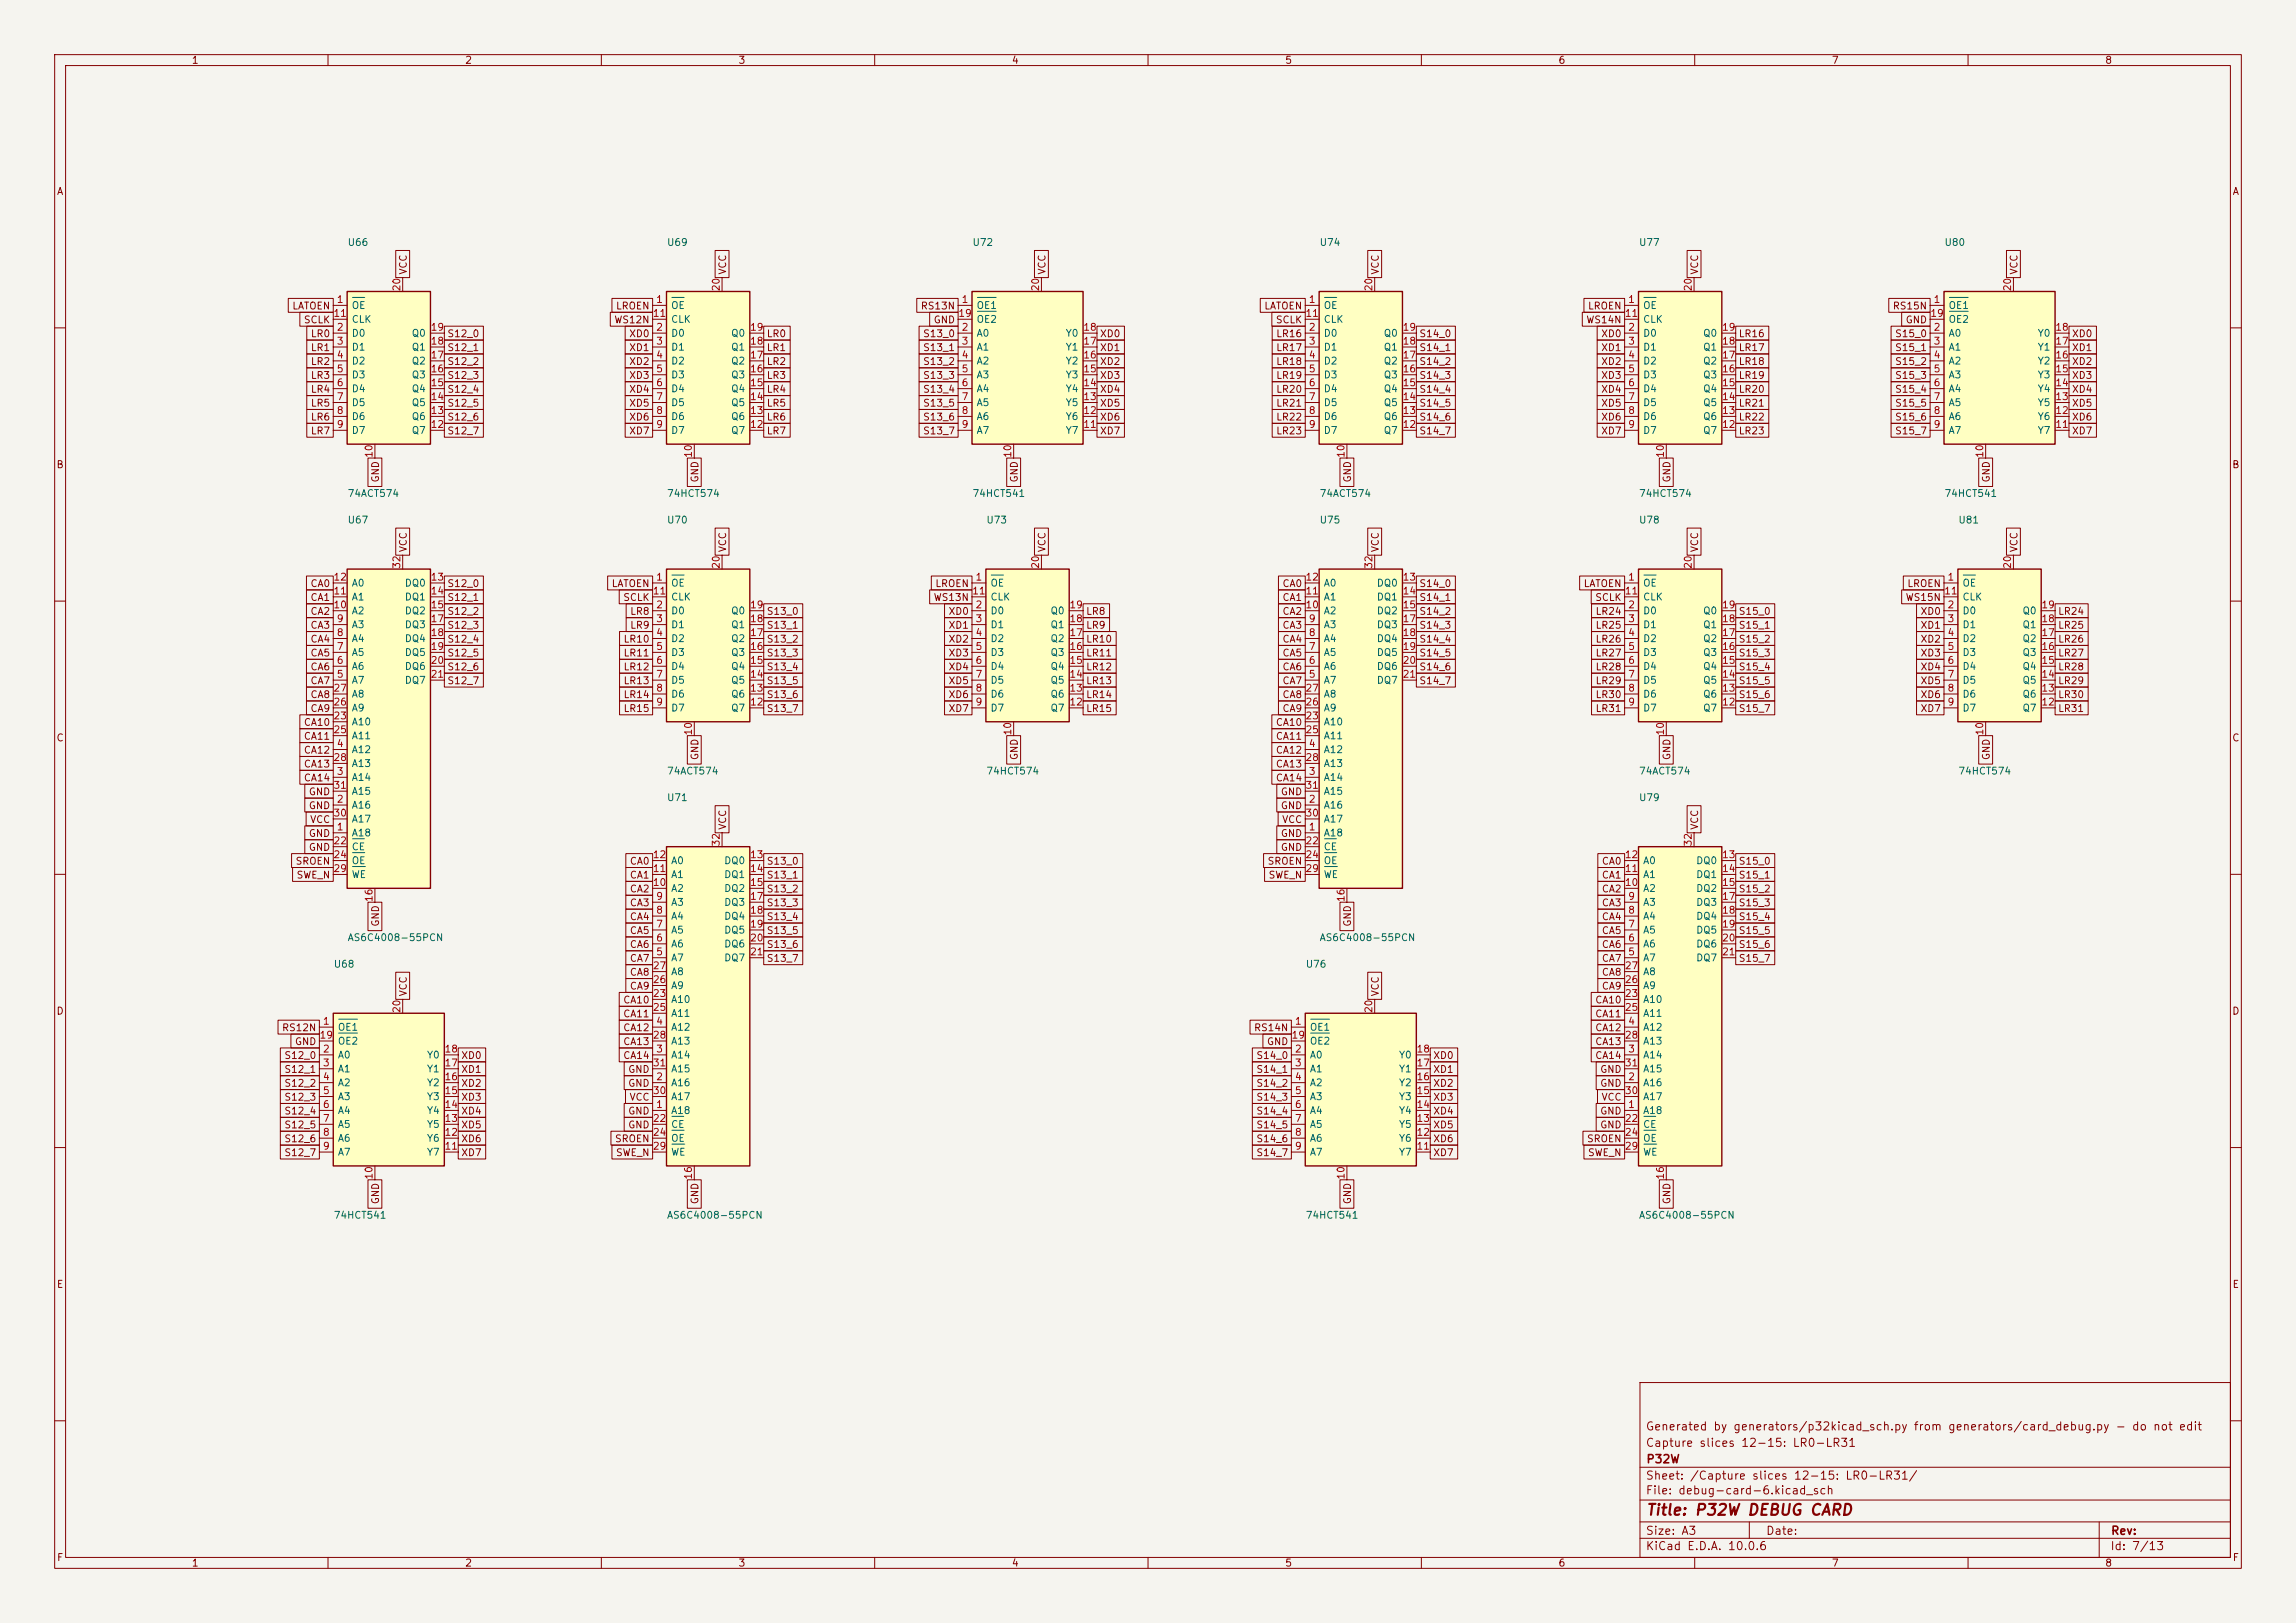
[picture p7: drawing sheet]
<svg xmlns="http://www.w3.org/2000/svg" width="420mm" height="297mm" viewBox="0 0 420 297" stroke-linecap="round" stroke-linejoin="round" font-family="sans-serif">
<defs><g id="words">
<text font-size="2" fill="#840000" x="301" y="277.8">Title: P32W DEBUG CARD</text>
<g font-size="1.5" fill="#840000">
<text x="300.9" y="262.1">Generated by generators/p32kicad_sch.py from generators/card_debug.py - do not edit</text>
<text x="300.9" y="265.1">Capture slices 12-15: LR0-LR31</text>
<text x="301" y="268.1">P32W</text>
<text x="300.9" y="273.8">File: debug-card-6.kicad_sch</text>
<text x="300.9" y="271.1">Sheet: /Capture slices 12-15: LR0-LR31/</text>
<text x="300.9" y="281.2">Size: A3</text>
<text x="322.9" y="281.2">Date:</text>
<text x="386" y="281.2">Rev:</text>
<text x="300.9" y="284">KiCad E.D.A. 10.0.6</text>
<text x="385.9" y="284">Id: 7/13</text>
</g>
<g font-size="1.3" fill="#840000">
<text x="35" y="12">1</text>
<text x="85" y="12">2</text>
<text x="135" y="12">3</text>
<text x="185" y="12">4</text>
<text x="235" y="12">5</text>
<text x="285" y="12">6</text>
<text x="335" y="12">7</text>
<text x="385" y="12">8</text>
<text x="10.3" y="36">A</text>
<text x="408.3" y="36">A</text>
<text x="74.7" y="50.4" transform="rotate(-90 74.7 50.4)">VCC</text>
<text x="133.1" y="50.4" transform="rotate(-90 133.1 50.4)">VCC</text>
<text x="191.6" y="50.4" transform="rotate(-90 191.6 50.4)">VCC</text>
<text x="252.5" y="50.4" transform="rotate(-90 252.5 50.4)">VCC</text>
<text x="310.9" y="50.4" transform="rotate(-90 310.9 50.4)">VCC</text>
<text x="369.4" y="50.4" transform="rotate(-90 369.4 50.4)">VCC</text>
<text x="53.4" y="56.9">LATOEN</text>
<text x="55.5" y="59.5">SCLK</text>
<text x="112.3" y="59.5">WS12N</text>
<text x="112.6" y="56.9">LROEN</text>
<text x="168.3" y="56.9">RS13N</text>
<text x="170.7" y="59.5">GND</text>
<text x="231.2" y="56.9">LATOEN</text>
<text x="233.3" y="59.5">SCLK</text>
<text x="290.1" y="59.5">WS14N</text>
<text x="290.4" y="56.9">LROEN</text>
<text x="346.1" y="56.9">RS15N</text>
<text x="348.5" y="59.5">GND</text>
<text x="56.7" y="64.6">LR1</text>
<text x="56.7" y="62">LR0</text>
<text x="81.7" y="64.6">S12_1</text>
<text x="81.7" y="62">S12_0</text>
<text x="115" y="62">XD0</text>
<text x="115" y="64.6">XD1</text>
<text x="140.1" y="62">LR0</text>
<text x="140.1" y="64.6">LR1</text>
<text x="168.8" y="62">S13_0</text>
<text x="168.8" y="64.6">S13_1</text>
<text x="201.1" y="62">XD0</text>
<text x="201.1" y="64.6">XD1</text>
<text x="233.3" y="62">LR16</text>
<text x="233.3" y="64.6">LR17</text>
<text x="259.5" y="62">S14_0</text>
<text x="259.5" y="64.6">S14_1</text>
<text x="292.8" y="62">XD0</text>
<text x="292.8" y="64.6">XD1</text>
<text x="317.9" y="62">LR16</text>
<text x="317.9" y="64.6">LR17</text>
<text x="346.6" y="62">S15_0</text>
<text x="346.6" y="64.6">S15_1</text>
<text x="378.9" y="62">XD0</text>
<text x="378.9" y="64.6">XD1</text>
<text x="56.7" y="67.1">LR2</text>
<text x="56.7" y="69.6">LR3</text>
<text x="81.7" y="69.6">S12_3</text>
<text x="81.7" y="67.1">S12_2</text>
<text x="115" y="69.6">XD3</text>
<text x="115" y="67.1">XD2</text>
<text x="140.1" y="67.1">LR2</text>
<text x="140.1" y="69.6">LR3</text>
<text x="168.8" y="67.1">S13_2</text>
<text x="168.8" y="69.6">S13_3</text>
<text x="201.1" y="69.6">XD3</text>
<text x="201.1" y="67.1">XD2</text>
<text x="233.3" y="67.1">LR18</text>
<text x="233.3" y="69.6">LR19</text>
<text x="259.5" y="69.6">S14_3</text>
<text x="259.5" y="67.1">S14_2</text>
<text x="292.8" y="67.1">XD2</text>
<text x="292.8" y="69.6">XD3</text>
<text x="317.9" y="67.1">LR18</text>
<text x="317.9" y="69.6">LR19</text>
<text x="346.6" y="67.1">S15_2</text>
<text x="346.6" y="69.6">S15_3</text>
<text x="378.9" y="67.1">XD2</text>
<text x="378.9" y="69.6">XD3</text>
<text x="56.7" y="77.3">LR6</text>
<text x="56.7" y="74.7">LR5</text>
<text x="56.7" y="72.2">LR4</text>
<text x="81.7" y="74.7">S12_5</text>
<text x="81.7" y="77.3">S12_6</text>
<text x="81.7" y="72.2">S12_4</text>
<text x="115" y="72.2">XD4</text>
<text x="115" y="74.7">XD5</text>
<text x="115" y="77.3">XD6</text>
<text x="140.1" y="72.2">LR4</text>
<text x="140.1" y="74.7">LR5</text>
<text x="140.1" y="77.3">LR6</text>
<text x="168.8" y="72.2">S13_4</text>
<text x="168.8" y="74.7">S13_5</text>
<text x="168.8" y="77.3">S13_6</text>
<text x="201.1" y="72.2">XD4</text>
<text x="201.1" y="74.7">XD5</text>
<text x="201.1" y="77.3">XD6</text>
<text x="233.3" y="72.2">LR20</text>
<text x="233.3" y="74.7">LR21</text>
<text x="233.3" y="77.3">LR22</text>
<text x="259.5" y="72.2">S14_4</text>
<text x="259.5" y="74.7">S14_5</text>
<text x="259.5" y="77.3">S14_6</text>
<text x="292.8" y="72.2">XD4</text>
<text x="292.8" y="74.7">XD5</text>
<text x="292.8" y="77.3">XD6</text>
<text x="317.9" y="72.2">LR20</text>
<text x="317.9" y="74.7">LR21</text>
<text x="317.9" y="77.3">LR22</text>
<text x="346.6" y="72.2">S15_4</text>
<text x="346.6" y="74.7">S15_5</text>
<text x="346.6" y="77.3">S15_6</text>
<text x="378.9" y="72.2">XD4</text>
<text x="378.9" y="74.7">XD5</text>
<text x="378.9" y="77.3">XD6</text>
<text x="56.7" y="79.8">LR7</text>
<text x="81.7" y="79.8">S12_7</text>
<text x="115" y="79.8">XD7</text>
<text x="140.1" y="79.8">LR7</text>
<text x="168.8" y="79.8">S13_7</text>
<text x="201.1" y="79.8">XD7</text>
<text x="233.3" y="79.8">LR23</text>
<text x="259.5" y="79.8">S14_7</text>
<text x="292.8" y="79.8">XD7</text>
<text x="317.9" y="79.8">LR23</text>
<text x="346.6" y="79.8">S15_7</text>
<text x="378.9" y="79.8">XD7</text>
<text x="10.2" y="86">B</text>
<text x="69.6" y="88.4" transform="rotate(-90 69.6 88.4)">GND</text>
<text x="128.1" y="88.4" transform="rotate(-90 128.1 88.4)">GND</text>
<text x="186.5" y="88.4" transform="rotate(-90 186.5 88.4)">GND</text>
<text x="247.4" y="88.4" transform="rotate(-90 247.4 88.4)">GND</text>
<text x="305.9" y="88.4" transform="rotate(-90 305.9 88.4)">GND</text>
<text x="364.3" y="88.4" transform="rotate(-90 364.3 88.4)">GND</text>
<text x="408.2" y="86">B</text>
<text x="74.7" y="101.2" transform="rotate(-90 74.7 101.2)">VCC</text>
<text x="133.1" y="101.2" transform="rotate(-90 133.1 101.2)">VCC</text>
<text x="191.6" y="101.2" transform="rotate(-90 191.6 101.2)">VCC</text>
<text x="252.5" y="101.2" transform="rotate(-90 252.5 101.2)">VCC</text>
<text x="310.9" y="101.2" transform="rotate(-90 310.9 101.2)">VCC</text>
<text x="369.4" y="101.2" transform="rotate(-90 369.4 101.2)">VCC</text>
<text x="56.7" y="107.7">CA0</text>
<text x="81.7" y="107.7">S12_0</text>
<text x="111.8" y="107.7">LATOEN</text>
<text x="171" y="107.7">LROEN</text>
<text x="234.5" y="107.7">CA0</text>
<text x="259.5" y="107.7">S14_0</text>
<text x="289.6" y="107.7">LATOEN</text>
<text x="348.8" y="107.7">LROEN</text>
<text x="56.7" y="110.3">CA1</text>
<text x="56.7" y="112.8">CA2</text>
<text x="81.7" y="110.3">S12_1</text>
<text x="81.7" y="112.8">S12_2</text>
<text x="113.9" y="110.3">SCLK</text>
<text x="115.2" y="112.8">LR8</text>
<text x="140.1" y="112.8">S13_0</text>
<text x="170.7" y="110.3">WS13N</text>
<text x="173.4" y="112.8">XD0</text>
<text x="198.6" y="112.8">LR8</text>
<text x="234.5" y="110.3">CA1</text>
<text x="234.5" y="112.8">CA2</text>
<text x="259.5" y="110.3">S14_1</text>
<text x="259.5" y="112.8">S14_2</text>
<text x="291.7" y="110.3">SCLK</text>
<text x="291.8" y="112.8">LR24</text>
<text x="317.9" y="112.8">S15_0</text>
<text x="348.5" y="110.3">WS15N</text>
<text x="351.2" y="112.8">XD0</text>
<text x="376.4" y="112.8">LR24</text>
<text x="56.7" y="115.4">CA3</text>
<text x="56.7" y="117.9">CA4</text>
<text x="81.7" y="115.4">S12_3</text>
<text x="81.7" y="117.9">S12_4</text>
<text x="114" y="117.9">LR10</text>
<text x="115.2" y="115.4">LR9</text>
<text x="140.1" y="115.4">S13_1</text>
<text x="140.1" y="117.9">S13_2</text>
<text x="173.4" y="115.4">XD1</text>
<text x="173.4" y="117.9">XD2</text>
<text x="198.6" y="115.4">LR9</text>
<text x="198.6" y="117.9">LR10</text>
<text x="234.5" y="115.4">CA3</text>
<text x="234.5" y="117.9">CA4</text>
<text x="259.5" y="115.4">S14_3</text>
<text x="259.5" y="117.9">S14_4</text>
<text x="291.8" y="115.4">LR25</text>
<text x="291.8" y="117.9">LR26</text>
<text x="317.9" y="115.4">S15_1</text>
<text x="317.9" y="117.9">S15_2</text>
<text x="351.2" y="115.4">XD1</text>
<text x="351.2" y="117.9">XD2</text>
<text x="376.4" y="115.4">LR25</text>
<text x="376.4" y="117.9">LR26</text>
<text x="56.7" y="120.4">CA5</text>
<text x="56.7" y="123">CA6</text>
<text x="56.7" y="125.5">CA7</text>
<text x="81.7" y="120.4">S12_5</text>
<text x="81.7" y="123">S12_6</text>
<text x="81.7" y="125.5">S12_7</text>
<text x="114" y="120.4">LR11</text>
<text x="114" y="123">LR12</text>
<text x="114" y="125.5">LR13</text>
<text x="140.1" y="120.4">S13_3</text>
<text x="140.1" y="123">S13_4</text>
<text x="140.1" y="125.5">S13_5</text>
<text x="173.4" y="125.5">XD5</text>
<text x="173.4" y="120.4">XD3</text>
<text x="173.4" y="123">XD4</text>
<text x="198.6" y="123">LR12</text>
<text x="198.6" y="125.5">LR13</text>
<text x="198.6" y="120.4">LR11</text>
<text x="234.5" y="120.4">CA5</text>
<text x="234.5" y="123">CA6</text>
<text x="234.5" y="125.5">CA7</text>
<text x="259.5" y="120.4">S14_5</text>
<text x="259.5" y="123">S14_6</text>
<text x="259.5" y="125.5">S14_7</text>
<text x="291.8" y="123">LR28</text>
<text x="291.8" y="125.5">LR29</text>
<text x="291.8" y="120.4">LR27</text>
<text x="317.9" y="120.4">S15_3</text>
<text x="317.9" y="123">S15_4</text>
<text x="317.9" y="125.5">S15_5</text>
<text x="351.2" y="123">XD4</text>
<text x="351.2" y="125.5">XD5</text>
<text x="351.2" y="120.4">XD3</text>
<text x="376.4" y="120.4">LR27</text>
<text x="376.4" y="123">LR28</text>
<text x="376.4" y="125.5">LR29</text>
<text x="56.7" y="130.6">CA9</text>
<text x="56.7" y="128.1">CA8</text>
<text x="114" y="128.1">LR14</text>
<text x="114" y="130.6">LR15</text>
<text x="140.1" y="128.1">S13_6</text>
<text x="140.1" y="130.6">S13_7</text>
<text x="173.4" y="128.1">XD6</text>
<text x="173.4" y="130.6">XD7</text>
<text x="198.6" y="128.1">LR14</text>
<text x="198.6" y="130.6">LR15</text>
<text x="234.5" y="130.6">CA9</text>
<text x="234.5" y="128.1">CA8</text>
<text x="291.8" y="128.1">LR30</text>
<text x="291.8" y="130.6">LR31</text>
<text x="317.9" y="128.1">S15_6</text>
<text x="317.9" y="130.6">S15_7</text>
<text x="351.2" y="128.1">XD6</text>
<text x="351.2" y="130.6">XD7</text>
<text x="376.4" y="128.1">LR30</text>
<text x="376.4" y="130.6">LR31</text>
<text x="10.2" y="136">C</text>
<text x="55.5" y="133.1">CA10</text>
<text x="55.5" y="135.7">CA11</text>
<text x="233.3" y="133.1">CA10</text>
<text x="233.3" y="135.7">CA11</text>
<text x="408.2" y="136">C</text>
<text x="55.5" y="138.2">CA12</text>
<text x="55.5" y="140.8">CA13</text>
<text x="55.5" y="143.3">CA14</text>
<text x="128.1" y="139.2" transform="rotate(-90 128.1 139.2)">GND</text>
<text x="186.5" y="139.2" transform="rotate(-90 186.5 139.2)">GND</text>
<text x="233.3" y="138.2">CA12</text>
<text x="233.3" y="140.8">CA13</text>
<text x="233.3" y="143.3">CA14</text>
<text x="305.9" y="139.2" transform="rotate(-90 305.9 139.2)">GND</text>
<text x="364.3" y="139.2" transform="rotate(-90 364.3 139.2)">GND</text>
<text x="56.4" y="145.8">GND</text>
<text x="56.4" y="148.4">GND</text>
<text x="234.2" y="145.8">GND</text>
<text x="234.2" y="148.4">GND</text>
<text x="56.4" y="153.5">GND</text>
<text x="56.4" y="156">GND</text>
<text x="56.6" y="150.9">VCC</text>
<text x="133.1" y="152" transform="rotate(-90 133.1 152)">VCC</text>
<text x="234.2" y="153.5">GND</text>
<text x="234.2" y="156">GND</text>
<text x="234.4" y="150.9">VCC</text>
<text x="310.9" y="152" transform="rotate(-90 310.9 152)">VCC</text>
<text x="54" y="158.5">SROEN</text>
<text x="54.1" y="161.1">SWE_N</text>
<text x="115.1" y="158.5">CA0</text>
<text x="115.1" y="161.1">CA1</text>
<text x="140.1" y="158.5">S13_0</text>
<text x="140.1" y="161.1">S13_1</text>
<text x="231.8" y="158.5">SROEN</text>
<text x="231.9" y="161.1">SWE_N</text>
<text x="292.9" y="158.5">CA0</text>
<text x="292.9" y="161.1">CA1</text>
<text x="317.9" y="158.5">S15_0</text>
<text x="317.9" y="161.1">S15_1</text>
<text x="115.1" y="163.6">CA2</text>
<text x="115.1" y="166.2">CA3</text>
<text x="140.1" y="163.6">S13_2</text>
<text x="140.1" y="166.2">S13_3</text>
<text x="292.9" y="163.6">CA2</text>
<text x="292.9" y="166.2">CA3</text>
<text x="317.9" y="163.6">S15_2</text>
<text x="317.9" y="166.2">S15_3</text>
<text x="69.6" y="169.7" transform="rotate(-90 69.6 169.7)">GND</text>
<text x="115.1" y="168.7">CA4</text>
<text x="115.1" y="171.2">CA5</text>
<text x="115.1" y="173.8">CA6</text>
<text x="140.1" y="168.7">S13_4</text>
<text x="140.1" y="171.2">S13_5</text>
<text x="140.1" y="173.8">S13_6</text>
<text x="247.4" y="169.7" transform="rotate(-90 247.4 169.7)">GND</text>
<text x="292.9" y="168.7">CA4</text>
<text x="292.9" y="171.2">CA5</text>
<text x="292.9" y="173.8">CA6</text>
<text x="317.9" y="168.7">S15_4</text>
<text x="317.9" y="171.2">S15_5</text>
<text x="317.9" y="173.8">S15_6</text>
<text x="115.1" y="176.3">CA7</text>
<text x="115.1" y="178.9">CA8</text>
<text x="140.1" y="176.3">S13_7</text>
<text x="292.9" y="178.9">CA8</text>
<text x="292.9" y="176.3">CA7</text>
<text x="317.9" y="176.3">S15_7</text>
<text x="10.2" y="186">D</text>
<text x="74.7" y="182.4" transform="rotate(-90 74.7 182.4)">VCC</text>
<text x="113.9" y="183.9">CA10</text>
<text x="115.1" y="181.4">CA9</text>
<text x="252.5" y="182.4" transform="rotate(-90 252.5 182.4)">VCC</text>
<text x="291.7" y="183.9">CA10</text>
<text x="292.9" y="181.4">CA9</text>
<text x="408.2" y="186">D</text>
<text x="51.5" y="189">RS12N</text>
<text x="53.8" y="191.6">GND</text>
<text x="113.9" y="186.5">CA11</text>
<text x="113.9" y="189">CA12</text>
<text x="113.9" y="191.6">CA13</text>
<text x="229.3" y="189">RS14N</text>
<text x="231.6" y="191.6">GND</text>
<text x="291.7" y="186.5">CA11</text>
<text x="291.7" y="189">CA12</text>
<text x="291.7" y="191.6">CA13</text>
<text x="51.9" y="194.1">S12_0</text>
<text x="51.9" y="196.6">S12_1</text>
<text x="84.3" y="196.6">XD1</text>
<text x="84.3" y="194.1">XD0</text>
<text x="113.9" y="194.1">CA14</text>
<text x="114.8" y="196.6">GND</text>
<text x="229.7" y="194.1">S14_0</text>
<text x="229.7" y="196.6">S14_1</text>
<text x="262.1" y="196.6">XD1</text>
<text x="262.1" y="194.1">XD0</text>
<text x="291.7" y="194.1">CA14</text>
<text x="292.6" y="196.6">GND</text>
<text x="51.9" y="201.7">S12_3</text>
<text x="51.9" y="199.2">S12_2</text>
<text x="84.3" y="199.2">XD2</text>
<text x="84.3" y="201.7">XD3</text>
<text x="114.8" y="199.2">GND</text>
<text x="115" y="201.7">VCC</text>
<text x="229.7" y="201.7">S14_3</text>
<text x="229.7" y="199.2">S14_2</text>
<text x="262.1" y="199.2">XD2</text>
<text x="262.1" y="201.7">XD3</text>
<text x="292.6" y="199.2">GND</text>
<text x="292.8" y="201.7">VCC</text>
<text x="51.9" y="204.3">S12_4</text>
<text x="51.9" y="206.8">S12_5</text>
<text x="51.9" y="209.3">S12_6</text>
<text x="84.3" y="209.3">XD6</text>
<text x="84.3" y="204.3">XD4</text>
<text x="84.3" y="206.8">XD5</text>
<text x="112.4" y="209.3">SROEN</text>
<text x="114.8" y="204.3">GND</text>
<text x="114.8" y="206.8">GND</text>
<text x="229.7" y="204.3">S14_4</text>
<text x="229.7" y="206.8">S14_5</text>
<text x="229.7" y="209.3">S14_6</text>
<text x="262.1" y="209.3">XD6</text>
<text x="262.1" y="204.3">XD4</text>
<text x="262.1" y="206.8">XD5</text>
<text x="290.2" y="209.3">SROEN</text>
<text x="292.6" y="206.8">GND</text>
<text x="292.6" y="204.3">GND</text>
<text x="51.9" y="211.9">S12_7</text>
<text x="84.3" y="211.9">XD7</text>
<text x="112.6" y="211.9">SWE_N</text>
<text x="229.7" y="211.9">S14_7</text>
<text x="262.1" y="211.9">XD7</text>
<text x="290.4" y="211.9">SWE_N</text>
<text x="69.6" y="220.5" transform="rotate(-90 69.6 220.5)">GND</text>
<text x="128.1" y="220.5" transform="rotate(-90 128.1 220.5)">GND</text>
<text x="247.4" y="220.5" transform="rotate(-90 247.4 220.5)">GND</text>
<text x="305.9" y="220.5" transform="rotate(-90 305.9 220.5)">GND</text>
<text x="10.3" y="236">E</text>
<text x="408.3" y="236">E</text>
<text x="10.3" y="286">F</text>
<text x="35" y="287">1</text>
<text x="85" y="287">2</text>
<text x="135" y="287">3</text>
<text x="185" y="287">4</text>
<text x="235" y="287">5</text>
<text x="285" y="287">6</text>
<text x="335" y="287">7</text>
<text x="385" y="287">8</text>
<text x="408.3" y="286">F</text>
</g>
<g font-size="1.3" fill="#006464">
<text x="63.5" y="45.3">U66</text>
<text x="121.9" y="45.3">U69</text>
<text x="177.8" y="45.3">U72</text>
<text x="241.3" y="45.3">U74</text>
<text x="299.7" y="45.3">U77</text>
<text x="355.6" y="45.3">U80</text>
<text x="64.2" y="56.8">OE</text>
<text x="64.2" y="59.4">CLK</text>
<text x="122.7" y="56.8">OE</text>
<text x="122.7" y="59.4">CLK</text>
<text x="178.5" y="56.8">OE1</text>
<text x="178.5" y="59.4">OE2</text>
<text x="242" y="56.8">OE</text>
<text x="242" y="59.4">CLK</text>
<text x="300.5" y="56.8">OE</text>
<text x="300.5" y="59.4">CLK</text>
<text x="356.3" y="56.8">OE1</text>
<text x="356.3" y="59.4">OE2</text>
<text x="64.2" y="61.9">D0</text>
<text x="64.2" y="64.5">D1</text>
<text x="75.2" y="64.5">Q1</text>
<text x="75.2" y="61.9">Q0</text>
<text x="122.7" y="61.9">D0</text>
<text x="122.7" y="64.5">D1</text>
<text x="133.6" y="64.5">Q1</text>
<text x="133.6" y="61.9">Q0</text>
<text x="178.5" y="61.9">A0</text>
<text x="178.5" y="64.5">A1</text>
<text x="194.8" y="64.5">Y1</text>
<text x="194.8" y="61.9">Y0</text>
<text x="242" y="61.9">D0</text>
<text x="242" y="64.5">D1</text>
<text x="253" y="64.5">Q1</text>
<text x="253" y="61.9">Q0</text>
<text x="300.5" y="61.9">D0</text>
<text x="300.5" y="64.5">D1</text>
<text x="311.4" y="64.5">Q1</text>
<text x="311.4" y="61.9">Q0</text>
<text x="356.3" y="61.9">A0</text>
<text x="356.3" y="64.5">A1</text>
<text x="372.6" y="64.5">Y1</text>
<text x="372.6" y="61.9">Y0</text>
<text x="64.2" y="67">D2</text>
<text x="64.2" y="69.5">D3</text>
<text x="75.2" y="69.5">Q3</text>
<text x="75.2" y="67">Q2</text>
<text x="122.7" y="67">D2</text>
<text x="122.7" y="69.5">D3</text>
<text x="133.6" y="69.5">Q3</text>
<text x="133.6" y="67">Q2</text>
<text x="178.5" y="67">A2</text>
<text x="178.5" y="69.5">A3</text>
<text x="194.8" y="69.5">Y3</text>
<text x="194.8" y="67">Y2</text>
<text x="242" y="67">D2</text>
<text x="242" y="69.5">D3</text>
<text x="253" y="69.5">Q3</text>
<text x="253" y="67">Q2</text>
<text x="300.5" y="67">D2</text>
<text x="300.5" y="69.5">D3</text>
<text x="311.4" y="69.5">Q3</text>
<text x="311.4" y="67">Q2</text>
<text x="356.3" y="67">A2</text>
<text x="356.3" y="69.5">A3</text>
<text x="372.6" y="69.5">Y3</text>
<text x="372.6" y="67">Y2</text>
<text x="64.2" y="72.1">D4</text>
<text x="64.2" y="74.6">D5</text>
<text x="64.2" y="77.2">D6</text>
<text x="75.2" y="77.2">Q6</text>
<text x="75.2" y="74.6">Q5</text>
<text x="75.2" y="72.1">Q4</text>
<text x="122.7" y="72.1">D4</text>
<text x="122.7" y="74.6">D5</text>
<text x="122.7" y="77.2">D6</text>
<text x="133.6" y="77.2">Q6</text>
<text x="133.6" y="74.6">Q5</text>
<text x="133.6" y="72.1">Q4</text>
<text x="178.5" y="72.1">A4</text>
<text x="178.5" y="74.6">A5</text>
<text x="178.5" y="77.2">A6</text>
<text x="194.8" y="77.2">Y6</text>
<text x="194.8" y="74.6">Y5</text>
<text x="194.8" y="72.1">Y4</text>
<text x="242" y="72.1">D4</text>
<text x="242" y="74.6">D5</text>
<text x="242" y="77.2">D6</text>
<text x="253" y="77.2">Q6</text>
<text x="253" y="74.6">Q5</text>
<text x="253" y="72.1">Q4</text>
<text x="300.5" y="72.1">D4</text>
<text x="300.5" y="74.6">D5</text>
<text x="300.5" y="77.2">D6</text>
<text x="311.4" y="77.2">Q6</text>
<text x="311.4" y="74.6">Q5</text>
<text x="311.4" y="72.1">Q4</text>
<text x="356.3" y="72.1">A4</text>
<text x="356.3" y="74.6">A5</text>
<text x="356.3" y="77.2">A6</text>
<text x="372.6" y="77.2">Y6</text>
<text x="372.6" y="74.6">Y5</text>
<text x="372.6" y="72.1">Y4</text>
<text x="64.2" y="79.7">D7</text>
<text x="75.2" y="79.7">Q7</text>
<text x="122.7" y="79.7">D7</text>
<text x="133.6" y="79.7">Q7</text>
<text x="178.5" y="79.7">A7</text>
<text x="194.8" y="79.7">Y7</text>
<text x="242" y="79.7">D7</text>
<text x="253" y="79.7">Q7</text>
<text x="300.5" y="79.7">D7</text>
<text x="311.4" y="79.7">Q7</text>
<text x="356.3" y="79.7">A7</text>
<text x="372.6" y="79.7">Y7</text>
<text x="63.5" y="91.2">74ACT574</text>
<text x="121.9" y="91.2">74HCT574</text>
<text x="177.8" y="91.2">74HCT541</text>
<text x="241.3" y="91.2">74ACT574</text>
<text x="299.7" y="91.2">74HCT574</text>
<text x="355.6" y="91.2">74HCT541</text>
<text x="63.5" y="96.1">U67</text>
<text x="121.9" y="96.1">U70</text>
<text x="180.3" y="96.1">U73</text>
<text x="241.3" y="96.1">U75</text>
<text x="299.7" y="96.1">U78</text>
<text x="358.1" y="96.1">U81</text>
<text x="64.2" y="107.6">A0</text>
<text x="73.9" y="107.6">DQ0</text>
<text x="122.7" y="107.6">OE</text>
<text x="181.1" y="107.6">OE</text>
<text x="242" y="107.6">A0</text>
<text x="251.7" y="107.6">DQ0</text>
<text x="300.5" y="107.6">OE</text>
<text x="358.9" y="107.6">OE</text>
<text x="64.2" y="112.7">A2</text>
<text x="64.2" y="110.2">A1</text>
<text x="73.9" y="110.2">DQ1</text>
<text x="73.9" y="112.7">DQ2</text>
<text x="122.7" y="112.7">D0</text>
<text x="122.7" y="110.2">CLK</text>
<text x="133.6" y="112.7">Q0</text>
<text x="181.1" y="112.7">D0</text>
<text x="181.1" y="110.2">CLK</text>
<text x="192.1" y="112.7">Q0</text>
<text x="242" y="112.7">A2</text>
<text x="242" y="110.2">A1</text>
<text x="251.7" y="110.2">DQ1</text>
<text x="251.7" y="112.7">DQ2</text>
<text x="300.5" y="112.7">D0</text>
<text x="300.5" y="110.2">CLK</text>
<text x="311.4" y="112.7">Q0</text>
<text x="358.9" y="112.7">D0</text>
<text x="358.9" y="110.2">CLK</text>
<text x="369.9" y="112.7">Q0</text>
<text x="64.2" y="117.8">A4</text>
<text x="64.2" y="115.3">A3</text>
<text x="73.9" y="115.3">DQ3</text>
<text x="73.9" y="117.8">DQ4</text>
<text x="122.7" y="115.3">D1</text>
<text x="122.7" y="117.8">D2</text>
<text x="133.6" y="117.8">Q2</text>
<text x="133.6" y="115.3">Q1</text>
<text x="181.1" y="115.3">D1</text>
<text x="181.1" y="117.8">D2</text>
<text x="192.1" y="117.8">Q2</text>
<text x="192.1" y="115.3">Q1</text>
<text x="242" y="117.8">A4</text>
<text x="242" y="115.3">A3</text>
<text x="251.7" y="115.3">DQ3</text>
<text x="251.7" y="117.8">DQ4</text>
<text x="300.5" y="115.3">D1</text>
<text x="300.5" y="117.8">D2</text>
<text x="311.4" y="117.8">Q2</text>
<text x="311.4" y="115.3">Q1</text>
<text x="358.9" y="115.3">D1</text>
<text x="358.9" y="117.8">D2</text>
<text x="369.9" y="117.8">Q2</text>
<text x="369.9" y="115.3">Q1</text>
<text x="64.2" y="125.4">A7</text>
<text x="64.2" y="122.9">A6</text>
<text x="64.2" y="120.3">A5</text>
<text x="73.9" y="120.3">DQ5</text>
<text x="73.9" y="122.9">DQ6</text>
<text x="73.9" y="125.4">DQ7</text>
<text x="122.7" y="120.3">D3</text>
<text x="122.7" y="122.9">D4</text>
<text x="122.7" y="125.4">D5</text>
<text x="133.6" y="125.4">Q5</text>
<text x="133.6" y="122.9">Q4</text>
<text x="133.6" y="120.3">Q3</text>
<text x="181.1" y="120.3">D3</text>
<text x="181.1" y="122.9">D4</text>
<text x="181.1" y="125.4">D5</text>
<text x="192.1" y="125.4">Q5</text>
<text x="192.1" y="122.9">Q4</text>
<text x="192.1" y="120.3">Q3</text>
<text x="242" y="125.4">A7</text>
<text x="242" y="122.9">A6</text>
<text x="242" y="120.3">A5</text>
<text x="251.7" y="120.3">DQ5</text>
<text x="251.7" y="122.9">DQ6</text>
<text x="251.7" y="125.4">DQ7</text>
<text x="300.5" y="120.3">D3</text>
<text x="300.5" y="122.9">D4</text>
<text x="300.5" y="125.4">D5</text>
<text x="311.4" y="125.4">Q5</text>
<text x="311.4" y="122.9">Q4</text>
<text x="311.4" y="120.3">Q3</text>
<text x="358.9" y="120.3">D3</text>
<text x="358.9" y="122.9">D4</text>
<text x="358.9" y="125.4">D5</text>
<text x="369.9" y="125.4">Q5</text>
<text x="369.9" y="122.9">Q4</text>
<text x="369.9" y="120.3">Q3</text>
<text x="64.2" y="130.5">A9</text>
<text x="64.2" y="128">A8</text>
<text x="122.7" y="128">D6</text>
<text x="122.7" y="130.5">D7</text>
<text x="133.6" y="130.5">Q7</text>
<text x="133.6" y="128">Q6</text>
<text x="181.1" y="128">D6</text>
<text x="181.1" y="130.5">D7</text>
<text x="192.1" y="130.5">Q7</text>
<text x="192.1" y="128">Q6</text>
<text x="242" y="130.5">A9</text>
<text x="242" y="128">A8</text>
<text x="300.5" y="128">D6</text>
<text x="300.5" y="130.5">D7</text>
<text x="311.4" y="130.5">Q7</text>
<text x="311.4" y="128">Q6</text>
<text x="358.9" y="128">D6</text>
<text x="358.9" y="130.5">D7</text>
<text x="369.9" y="130.5">Q7</text>
<text x="369.9" y="128">Q6</text>
<text x="64.2" y="133">A10</text>
<text x="64.2" y="135.6">A11</text>
<text x="242" y="133">A10</text>
<text x="242" y="135.6">A11</text>
<text x="64.2" y="143.2">A14</text>
<text x="64.2" y="138.1">A12</text>
<text x="64.2" y="140.7">A13</text>
<text x="121.9" y="142">74ACT574</text>
<text x="180.3" y="142">74HCT574</text>
<text x="242" y="143.2">A14</text>
<text x="242" y="138.1">A12</text>
<text x="242" y="140.7">A13</text>
<text x="299.7" y="142">74ACT574</text>
<text x="358.1" y="142">74HCT574</text>
<text x="64.2" y="148.3">A16</text>
<text x="64.2" y="145.7">A15</text>
<text x="121.9" y="146.9">U71</text>
<text x="242" y="148.3">A16</text>
<text x="242" y="145.7">A15</text>
<text x="299.7" y="146.9">U79</text>
<text x="64.2" y="153.4">A18</text>
<text x="64.2" y="155.9">CE</text>
<text x="64.2" y="150.8">A17</text>
<text x="242" y="153.4">A18</text>
<text x="242" y="155.9">CE</text>
<text x="242" y="150.8">A17</text>
<text x="64.2" y="158.4">OE</text>
<text x="64.2" y="161">WE</text>
<text x="122.7" y="161">A1</text>
<text x="122.7" y="158.4">A0</text>
<text x="132.4" y="158.4">DQ0</text>
<text x="132.4" y="161">DQ1</text>
<text x="242" y="158.4">OE</text>
<text x="242" y="161">WE</text>
<text x="300.5" y="161">A1</text>
<text x="300.5" y="158.4">A0</text>
<text x="310.2" y="158.4">DQ0</text>
<text x="310.2" y="161">DQ1</text>
<text x="122.7" y="166.1">A3</text>
<text x="122.7" y="163.5">A2</text>
<text x="132.4" y="163.5">DQ2</text>
<text x="132.4" y="166.1">DQ3</text>
<text x="300.5" y="166.1">A3</text>
<text x="300.5" y="163.5">A2</text>
<text x="310.2" y="163.5">DQ2</text>
<text x="310.2" y="166.1">DQ3</text>
<text x="63.5" y="172.5">AS6C4008-55PCN</text>
<text x="122.7" y="173.7">A6</text>
<text x="122.7" y="171.1">A5</text>
<text x="122.7" y="168.6">A4</text>
<text x="132.4" y="168.6">DQ4</text>
<text x="132.4" y="171.1">DQ5</text>
<text x="132.4" y="173.7">DQ6</text>
<text x="241.3" y="172.5">AS6C4008-55PCN</text>
<text x="300.5" y="173.7">A6</text>
<text x="300.5" y="171.1">A5</text>
<text x="300.5" y="168.6">A4</text>
<text x="310.2" y="168.6">DQ4</text>
<text x="310.2" y="171.1">DQ5</text>
<text x="310.2" y="173.7">DQ6</text>
<text x="60.9" y="177.4">U68</text>
<text x="122.7" y="176.2">A7</text>
<text x="122.7" y="178.8">A8</text>
<text x="132.4" y="176.2">DQ7</text>
<text x="238.7" y="177.4">U76</text>
<text x="300.5" y="176.2">A7</text>
<text x="300.5" y="178.8">A8</text>
<text x="310.2" y="176.2">DQ7</text>
<text x="122.7" y="183.8">A10</text>
<text x="122.7" y="181.3">A9</text>
<text x="300.5" y="183.8">A10</text>
<text x="300.5" y="181.3">A9</text>
<text x="61.7" y="188.9">OE1</text>
<text x="61.7" y="191.5">OE2</text>
<text x="122.7" y="188.9">A12</text>
<text x="122.7" y="186.4">A11</text>
<text x="122.7" y="191.5">A13</text>
<text x="239.5" y="188.9">OE1</text>
<text x="239.5" y="191.5">OE2</text>
<text x="300.5" y="188.9">A12</text>
<text x="300.5" y="186.4">A11</text>
<text x="300.5" y="191.5">A13</text>
<text x="61.7" y="194">A0</text>
<text x="61.7" y="196.5">A1</text>
<text x="78" y="196.5">Y1</text>
<text x="78" y="194">Y0</text>
<text x="122.7" y="194">A14</text>
<text x="122.7" y="196.5">A15</text>
<text x="239.5" y="194">A0</text>
<text x="239.5" y="196.5">A1</text>
<text x="255.8" y="196.5">Y1</text>
<text x="255.8" y="194">Y0</text>
<text x="300.5" y="194">A14</text>
<text x="300.5" y="196.5">A15</text>
<text x="61.7" y="199.1">A2</text>
<text x="61.7" y="201.6">A3</text>
<text x="78" y="201.6">Y3</text>
<text x="78" y="199.1">Y2</text>
<text x="122.7" y="199.1">A16</text>
<text x="122.7" y="201.6">A17</text>
<text x="239.5" y="199.1">A2</text>
<text x="239.5" y="201.6">A3</text>
<text x="255.8" y="201.6">Y3</text>
<text x="255.8" y="199.1">Y2</text>
<text x="300.5" y="199.1">A16</text>
<text x="300.5" y="201.6">A17</text>
<text x="61.7" y="204.2">A4</text>
<text x="61.7" y="206.7">A5</text>
<text x="61.7" y="209.2">A6</text>
<text x="78" y="209.2">Y6</text>
<text x="78" y="206.7">Y5</text>
<text x="78" y="204.2">Y4</text>
<text x="122.7" y="204.2">A18</text>
<text x="122.7" y="206.7">CE</text>
<text x="122.7" y="209.2">OE</text>
<text x="239.5" y="204.2">A4</text>
<text x="239.5" y="206.7">A5</text>
<text x="239.5" y="209.2">A6</text>
<text x="255.8" y="209.2">Y6</text>
<text x="255.8" y="206.7">Y5</text>
<text x="255.8" y="204.2">Y4</text>
<text x="300.5" y="204.2">A18</text>
<text x="300.5" y="206.7">CE</text>
<text x="300.5" y="209.2">OE</text>
<text x="61.7" y="211.8">A7</text>
<text x="78" y="211.8">Y7</text>
<text x="122.7" y="211.8">WE</text>
<text x="239.5" y="211.8">A7</text>
<text x="255.8" y="211.8">Y7</text>
<text x="300.5" y="211.8">WE</text>
<text x="60.9" y="223.3">74HCT541</text>
<text x="121.9" y="223.3">AS6C4008-55PCN</text>
<text x="238.7" y="223.3">74HCT541</text>
<text x="299.7" y="223.3">AS6C4008-55PCN</text>
</g>
<g font-size="1.3" fill="#a90000">
<text x="73.5" y="53.4" transform="rotate(-90 73.5 53.4)">20</text>
<text x="131.9" y="53.4" transform="rotate(-90 131.9 53.4)">20</text>
<text x="190.4" y="53.4" transform="rotate(-90 190.4 53.4)">20</text>
<text x="251.3" y="53.4" transform="rotate(-90 251.3 53.4)">20</text>
<text x="309.7" y="53.4" transform="rotate(-90 309.7 53.4)">20</text>
<text x="368.2" y="53.4" transform="rotate(-90 368.2 53.4)">20</text>
<text x="60.9" y="58.3">11</text>
<text x="61.5" y="55.7">1</text>
<text x="119.3" y="58.3">11</text>
<text x="119.9" y="55.7">1</text>
<text x="175.2" y="58.3">19</text>
<text x="175.8" y="55.7">1</text>
<text x="238.7" y="58.3">11</text>
<text x="239.3" y="55.7">1</text>
<text x="297.1" y="58.3">11</text>
<text x="297.7" y="55.7">1</text>
<text x="353" y="58.3">19</text>
<text x="353.6" y="55.7">1</text>
<text x="61.5" y="60.8">2</text>
<text x="61.5" y="63.4">3</text>
<text x="61.5" y="65.9">4</text>
<text x="78.7" y="65.9">17</text>
<text x="78.7" y="63.4">18</text>
<text x="78.7" y="60.8">19</text>
<text x="119.9" y="60.8">2</text>
<text x="119.9" y="63.4">3</text>
<text x="119.9" y="65.9">4</text>
<text x="137.1" y="65.9">17</text>
<text x="137.1" y="63.4">18</text>
<text x="137.1" y="60.8">19</text>
<text x="175.8" y="60.8">2</text>
<text x="175.8" y="63.4">3</text>
<text x="175.8" y="65.9">4</text>
<text x="198.1" y="65.9">16</text>
<text x="198.1" y="63.4">17</text>
<text x="198.1" y="60.8">18</text>
<text x="239.3" y="60.8">2</text>
<text x="239.3" y="63.4">3</text>
<text x="239.3" y="65.9">4</text>
<text x="256.5" y="65.9">17</text>
<text x="256.5" y="63.4">18</text>
<text x="256.5" y="60.8">19</text>
<text x="297.7" y="60.8">2</text>
<text x="297.7" y="63.4">3</text>
<text x="297.7" y="65.9">4</text>
<text x="314.9" y="65.9">17</text>
<text x="314.9" y="63.4">18</text>
<text x="314.9" y="60.8">19</text>
<text x="353.6" y="60.8">2</text>
<text x="353.6" y="63.4">3</text>
<text x="353.6" y="65.9">4</text>
<text x="375.9" y="65.9">16</text>
<text x="375.9" y="63.4">17</text>
<text x="375.9" y="60.8">18</text>
<text x="61.5" y="68.4">5</text>
<text x="61.5" y="71">6</text>
<text x="78.7" y="71">15</text>
<text x="78.7" y="68.4">16</text>
<text x="119.9" y="68.4">5</text>
<text x="119.9" y="71">6</text>
<text x="137.1" y="71">15</text>
<text x="137.1" y="68.4">16</text>
<text x="175.8" y="68.4">5</text>
<text x="175.8" y="71">6</text>
<text x="198.1" y="71">14</text>
<text x="198.1" y="68.4">15</text>
<text x="239.3" y="68.4">5</text>
<text x="239.3" y="71">6</text>
<text x="256.5" y="71">15</text>
<text x="256.5" y="68.4">16</text>
<text x="297.7" y="68.4">5</text>
<text x="297.7" y="71">6</text>
<text x="314.9" y="71">15</text>
<text x="314.9" y="68.4">16</text>
<text x="353.6" y="68.4">5</text>
<text x="353.6" y="71">6</text>
<text x="375.9" y="71">14</text>
<text x="375.9" y="68.4">15</text>
<text x="61.5" y="73.5">7</text>
<text x="61.5" y="76.1">8</text>
<text x="78.7" y="76.1">13</text>
<text x="78.7" y="73.5">14</text>
<text x="119.9" y="73.5">7</text>
<text x="119.9" y="76.1">8</text>
<text x="137.1" y="76.1">13</text>
<text x="137.1" y="73.5">14</text>
<text x="175.8" y="73.5">7</text>
<text x="175.8" y="76.1">8</text>
<text x="198.1" y="76.1">12</text>
<text x="198.1" y="73.5">13</text>
<text x="239.3" y="73.5">7</text>
<text x="239.3" y="76.1">8</text>
<text x="256.5" y="76.1">13</text>
<text x="256.5" y="73.5">14</text>
<text x="297.7" y="73.5">7</text>
<text x="297.7" y="76.1">8</text>
<text x="314.9" y="76.1">13</text>
<text x="314.9" y="73.5">14</text>
<text x="353.6" y="73.5">7</text>
<text x="353.6" y="76.1">8</text>
<text x="375.9" y="76.1">12</text>
<text x="375.9" y="73.5">13</text>
<text x="61.5" y="78.6">9</text>
<text x="68.4" y="83.9" transform="rotate(-90 68.4 83.9)">10</text>
<text x="78.7" y="78.6">12</text>
<text x="119.9" y="78.6">9</text>
<text x="126.9" y="83.9" transform="rotate(-90 126.9 83.9)">10</text>
<text x="137.1" y="78.6">12</text>
<text x="175.8" y="78.6">9</text>
<text x="185.3" y="83.9" transform="rotate(-90 185.3 83.9)">10</text>
<text x="198.1" y="78.6">11</text>
<text x="239.3" y="78.6">9</text>
<text x="246.2" y="83.9" transform="rotate(-90 246.2 83.9)">10</text>
<text x="256.5" y="78.6">12</text>
<text x="297.7" y="78.6">9</text>
<text x="304.7" y="83.9" transform="rotate(-90 304.7 83.9)">10</text>
<text x="314.9" y="78.6">12</text>
<text x="353.6" y="78.6">9</text>
<text x="363.1" y="83.9" transform="rotate(-90 363.1 83.9)">10</text>
<text x="375.9" y="78.6">11</text>
<text x="60.9" y="106.5">12</text>
<text x="73.5" y="104.2" transform="rotate(-90 73.5 104.2)">32</text>
<text x="78.7" y="106.5">13</text>
<text x="119.9" y="106.5">1</text>
<text x="131.9" y="104.2" transform="rotate(-90 131.9 104.2)">20</text>
<text x="178.3" y="106.5">1</text>
<text x="190.4" y="104.2" transform="rotate(-90 190.4 104.2)">20</text>
<text x="238.7" y="106.5">12</text>
<text x="251.3" y="104.2" transform="rotate(-90 251.3 104.2)">32</text>
<text x="256.5" y="106.5">13</text>
<text x="297.7" y="106.5">1</text>
<text x="309.7" y="104.2" transform="rotate(-90 309.7 104.2)">20</text>
<text x="356.1" y="106.5">1</text>
<text x="368.2" y="104.2" transform="rotate(-90 368.2 104.2)">20</text>
<text x="60.9" y="111.6">10</text>
<text x="60.9" y="109.1">11</text>
<text x="78.7" y="109.1">14</text>
<text x="78.7" y="111.6">15</text>
<text x="119.3" y="109.1">11</text>
<text x="119.9" y="111.6">2</text>
<text x="137.1" y="111.6">19</text>
<text x="177.7" y="109.1">11</text>
<text x="178.3" y="111.6">2</text>
<text x="195.5" y="111.6">19</text>
<text x="238.7" y="111.6">10</text>
<text x="238.7" y="109.1">11</text>
<text x="256.5" y="109.1">14</text>
<text x="256.5" y="111.6">15</text>
<text x="297.1" y="109.1">11</text>
<text x="297.7" y="111.6">2</text>
<text x="314.9" y="111.6">19</text>
<text x="355.5" y="109.1">11</text>
<text x="356.1" y="111.6">2</text>
<text x="373.3" y="111.6">19</text>
<text x="61.5" y="119.2">7</text>
<text x="61.5" y="116.7">8</text>
<text x="61.5" y="114.2">9</text>
<text x="78.7" y="114.2">17</text>
<text x="78.7" y="116.7">18</text>
<text x="78.7" y="119.2">19</text>
<text x="119.9" y="114.2">3</text>
<text x="119.9" y="116.7">4</text>
<text x="119.9" y="119.2">5</text>
<text x="137.1" y="119.2">16</text>
<text x="137.1" y="116.7">17</text>
<text x="137.1" y="114.2">18</text>
<text x="178.3" y="114.2">3</text>
<text x="178.3" y="116.7">4</text>
<text x="178.3" y="119.2">5</text>
<text x="195.5" y="119.2">16</text>
<text x="195.5" y="116.7">17</text>
<text x="195.5" y="114.2">18</text>
<text x="239.3" y="119.2">7</text>
<text x="239.3" y="116.7">8</text>
<text x="239.3" y="114.2">9</text>
<text x="256.5" y="114.2">17</text>
<text x="256.5" y="116.7">18</text>
<text x="256.5" y="119.2">19</text>
<text x="297.7" y="114.2">3</text>
<text x="297.7" y="116.7">4</text>
<text x="297.7" y="119.2">5</text>
<text x="314.9" y="119.2">16</text>
<text x="314.9" y="116.7">17</text>
<text x="314.9" y="114.2">18</text>
<text x="356.1" y="114.2">3</text>
<text x="356.1" y="116.7">4</text>
<text x="356.1" y="119.2">5</text>
<text x="373.3" y="119.2">16</text>
<text x="373.3" y="116.7">17</text>
<text x="373.3" y="114.2">18</text>
<text x="61.5" y="124.3">5</text>
<text x="61.5" y="121.8">6</text>
<text x="78.7" y="121.8">20</text>
<text x="78.7" y="124.3">21</text>
<text x="119.9" y="121.8">6</text>
<text x="119.9" y="124.3">7</text>
<text x="137.1" y="124.3">14</text>
<text x="137.1" y="121.8">15</text>
<text x="178.3" y="121.8">6</text>
<text x="178.3" y="124.3">7</text>
<text x="195.5" y="124.3">14</text>
<text x="195.5" y="121.8">15</text>
<text x="239.3" y="124.3">5</text>
<text x="239.3" y="121.8">6</text>
<text x="256.5" y="121.8">20</text>
<text x="256.5" y="124.3">21</text>
<text x="297.7" y="121.8">6</text>
<text x="297.7" y="124.3">7</text>
<text x="314.9" y="124.3">14</text>
<text x="314.9" y="121.8">15</text>
<text x="356.1" y="121.8">6</text>
<text x="356.1" y="124.3">7</text>
<text x="373.3" y="124.3">14</text>
<text x="373.3" y="121.8">15</text>
<text x="60.9" y="131.9">23</text>
<text x="60.9" y="129.4">26</text>
<text x="60.9" y="126.9">27</text>
<text x="119.9" y="126.9">8</text>
<text x="119.9" y="129.4">9</text>
<text x="137.1" y="129.4">12</text>
<text x="137.1" y="126.9">13</text>
<text x="178.3" y="126.9">8</text>
<text x="178.3" y="129.4">9</text>
<text x="195.5" y="129.4">12</text>
<text x="195.5" y="126.9">13</text>
<text x="238.7" y="131.9">23</text>
<text x="238.7" y="129.4">26</text>
<text x="238.7" y="126.9">27</text>
<text x="297.7" y="126.9">8</text>
<text x="297.7" y="129.4">9</text>
<text x="314.9" y="129.4">12</text>
<text x="314.9" y="126.9">13</text>
<text x="356.1" y="126.9">8</text>
<text x="356.1" y="129.4">9</text>
<text x="373.3" y="129.4">12</text>
<text x="373.3" y="126.9">13</text>
<text x="60.9" y="134.5">25</text>
<text x="61.5" y="137">4</text>
<text x="126.9" y="134.7" transform="rotate(-90 126.9 134.7)">10</text>
<text x="185.3" y="134.7" transform="rotate(-90 185.3 134.7)">10</text>
<text x="238.7" y="134.5">25</text>
<text x="239.3" y="137">4</text>
<text x="304.7" y="134.7" transform="rotate(-90 304.7 134.7)">10</text>
<text x="363.1" y="134.7" transform="rotate(-90 363.1 134.7)">10</text>
<text x="60.9" y="139.6">28</text>
<text x="61.5" y="142.1">3</text>
<text x="238.7" y="139.6">28</text>
<text x="239.3" y="142.1">3</text>
<text x="60.9" y="149.7">30</text>
<text x="60.9" y="144.6">31</text>
<text x="61.5" y="147.2">2</text>
<text x="238.7" y="149.7">30</text>
<text x="238.7" y="144.6">31</text>
<text x="239.3" y="147.2">2</text>
<text x="60.9" y="154.8">22</text>
<text x="61.5" y="152.3">1</text>
<text x="131.9" y="155" transform="rotate(-90 131.9 155)">32</text>
<text x="238.7" y="154.8">22</text>
<text x="239.3" y="152.3">1</text>
<text x="309.7" y="155" transform="rotate(-90 309.7 155)">32</text>
<text x="60.9" y="157.3">24</text>
<text x="60.9" y="159.9">29</text>
<text x="119.3" y="159.9">11</text>
<text x="119.3" y="157.3">12</text>
<text x="137.1" y="157.3">13</text>
<text x="137.1" y="159.9">14</text>
<text x="238.7" y="157.3">24</text>
<text x="238.7" y="159.9">29</text>
<text x="297.1" y="159.9">11</text>
<text x="297.1" y="157.3">12</text>
<text x="314.9" y="157.3">13</text>
<text x="314.9" y="159.9">14</text>
<text x="68.4" y="165.2" transform="rotate(-90 68.4 165.2)">16</text>
<text x="119.3" y="162.4">10</text>
<text x="119.9" y="167.5">8</text>
<text x="119.9" y="165">9</text>
<text x="137.1" y="162.4">15</text>
<text x="137.1" y="165">17</text>
<text x="137.1" y="167.5">18</text>
<text x="246.2" y="165.2" transform="rotate(-90 246.2 165.2)">16</text>
<text x="297.1" y="162.4">10</text>
<text x="297.7" y="167.5">8</text>
<text x="297.7" y="165">9</text>
<text x="314.9" y="162.4">15</text>
<text x="314.9" y="165">17</text>
<text x="314.9" y="167.5">18</text>
<text x="119.9" y="172.6">6</text>
<text x="119.9" y="170">7</text>
<text x="137.1" y="170">19</text>
<text x="137.1" y="172.6">20</text>
<text x="297.7" y="172.6">6</text>
<text x="297.7" y="170">7</text>
<text x="314.9" y="170">19</text>
<text x="314.9" y="172.6">20</text>
<text x="119.3" y="177.7">27</text>
<text x="119.9" y="175.1">5</text>
<text x="137.1" y="175.1">21</text>
<text x="297.1" y="177.7">27</text>
<text x="297.7" y="175.1">5</text>
<text x="314.9" y="175.1">21</text>
<text x="73.5" y="185.5" transform="rotate(-90 73.5 185.5)">20</text>
<text x="119.3" y="182.7">23</text>
<text x="119.3" y="185.3">25</text>
<text x="119.3" y="180.2">26</text>
<text x="251.3" y="185.5" transform="rotate(-90 251.3 185.5)">20</text>
<text x="297.1" y="182.7">23</text>
<text x="297.1" y="185.3">25</text>
<text x="297.1" y="180.2">26</text>
<text x="58.4" y="190.4">19</text>
<text x="59" y="187.8">1</text>
<text x="119.3" y="190.4">28</text>
<text x="119.9" y="187.8">4</text>
<text x="236.2" y="190.4">19</text>
<text x="236.8" y="187.8">1</text>
<text x="297.1" y="190.4">28</text>
<text x="297.7" y="187.8">4</text>
<text x="59" y="192.9">2</text>
<text x="59" y="195.4">3</text>
<text x="59" y="198">4</text>
<text x="81.2" y="198">16</text>
<text x="81.2" y="195.4">17</text>
<text x="81.2" y="192.9">18</text>
<text x="119.3" y="195.4">31</text>
<text x="119.9" y="198">2</text>
<text x="119.9" y="192.9">3</text>
<text x="236.8" y="192.9">2</text>
<text x="236.8" y="195.4">3</text>
<text x="236.8" y="198">4</text>
<text x="259" y="198">16</text>
<text x="259" y="195.4">17</text>
<text x="259" y="192.9">18</text>
<text x="297.1" y="195.4">31</text>
<text x="297.7" y="198">2</text>
<text x="297.7" y="192.9">3</text>
<text x="59" y="200.5">5</text>
<text x="59" y="203.1">6</text>
<text x="81.2" y="203.1">14</text>
<text x="81.2" y="200.5">15</text>
<text x="119.3" y="200.5">30</text>
<text x="119.9" y="203.1">1</text>
<text x="236.8" y="200.5">5</text>
<text x="236.8" y="203.1">6</text>
<text x="259" y="203.1">14</text>
<text x="259" y="200.5">15</text>
<text x="297.1" y="200.5">30</text>
<text x="297.7" y="203.1">1</text>
<text x="59" y="205.6">7</text>
<text x="59" y="208.1">8</text>
<text x="81.2" y="208.1">12</text>
<text x="81.2" y="205.6">13</text>
<text x="119.3" y="205.6">22</text>
<text x="119.3" y="208.1">24</text>
<text x="236.8" y="205.6">7</text>
<text x="236.8" y="208.1">8</text>
<text x="259" y="208.1">12</text>
<text x="259" y="205.6">13</text>
<text x="297.1" y="205.6">22</text>
<text x="297.1" y="208.1">24</text>
<text x="59" y="210.7">9</text>
<text x="68.4" y="216" transform="rotate(-90 68.4 216)">10</text>
<text x="81.2" y="210.7">11</text>
<text x="119.3" y="210.7">29</text>
<text x="126.9" y="216" transform="rotate(-90 126.9 216)">16</text>
<text x="236.8" y="210.7">9</text>
<text x="246.2" y="216" transform="rotate(-90 246.2 216)">10</text>
<text x="259" y="210.7">11</text>
<text x="297.1" y="210.7">29</text>
<text x="304.7" y="216" transform="rotate(-90 304.7 216)">16</text>
</g>
</g></defs>
<path d="M0 0h420v297h-420z" fill="#f5f4ef" stroke="#f5f4ef" stroke-width=".18"/>
<g fill="none" stroke="#840000" stroke-width=".18">
<path d="M10 10h400v277h-400zM12 12h396v273h-396zM60 10v2M110 10v2M160 10v2M210 10v2M260 10v2M310 10v2M360 10v2M10 60h2M408 60h2M10 110h2"/>
<path d="M408 110h2M10 160h2M408 160h2M10 210h2M408 210h2M300 253h108v32h-108zM10 260h2M300 278.5h108M300 274.5h108M300 268.5h108M320 278.5v3M384 278.5v6.5"/>
<path d="M408 260h2M60 285v2M110 285v2M160 285v2M210 285v2M260 285v2M300 281.5h108M310 285v2M360 285v2"/>
</g>
<path d="M63.5 104.1h15.2v58.5h-15.2z" fill="#ffffc2"/>
<path d="M63.5 104.1h15.2v58.5h-15.2z" fill="none" stroke="#840000" stroke-width=".25"/>
<g fill="none" stroke="#840000" stroke-width=".18">
<path d="M61 119.4h2.5M61 116.8h2.5M61 114.3h2.5M61 111.8h2.5M61 109.2h2.5M61 106.7h2.5M73.7 101.6v2.5M78.7 119.4h2.6M78.7 116.8h2.6M78.7 114.3h2.6M78.7 111.8h2.6M78.7 109.2h2.6"/>
<path d="M78.7 106.7h2.6M61 137.2h2.5M61 124.5h2.5M61 121.9h2.5M61 132.1h2.5M61 134.6h2.5M61 129.5h2.5M61 127h2.5M61 139.7h2.5M78.7 124.5h2.6M78.7 121.9h2.6M61 152.4h2.5"/>
<path d="M61 147.3h2.5M61 142.2h2.5M61 154.9h2.5M61 157.5h2.5M61 149.9h2.5M61 144.8h2.5M61 160h2.5M68.6 162.6v2.5"/>
</g>
<path d="M64.5 153.5h2.2M64.5 156h2.2M64.5 158.6h2.3" fill="none" stroke="#006464" stroke-width=".18"/>
<path d="M241.3 53.3h15.2v28h-15.2z" fill="#ffffc2"/>
<path d="M241.3 53.3h15.2v28h-15.2z" fill="none" stroke="#840000" stroke-width=".25"/>
<g fill="none" stroke="#840000" stroke-width=".18">
<path d="M238.8 55.9h2.5M238.8 58.4h2.5M251.5 50.8v2.5M238.8 61h2.5M238.8 63.5h2.5M238.8 66h2.5M238.8 68.6h2.5M238.8 71.1h2.5M238.8 73.7h2.5M238.8 76.2h2.5M238.8 78.7h2.5M256.5 61h2.6"/>
<path d="M256.5 63.5h2.6M256.5 66h2.6M256.5 68.6h2.6M256.5 71.1h2.6M256.5 73.7h2.6M256.5 76.2h2.6M256.5 78.7h2.6M246.4 81.3v2.5"/>
</g>
<path d="M242.3 54.4h2.2" fill="none" stroke="#006464" stroke-width=".18"/>
<path d="M299.7 154.9h15.3v58.5h-15.3z" fill="#ffffc2"/>
<path d="M299.7 154.9h15.3v58.5h-15.3z" fill="none" stroke="#840000" stroke-width=".25"/>
<g fill="none" stroke="#840000" stroke-width=".18">
<path d="M297.2 157.5h2.5M309.9 152.4v2.5M315 157.5h2.5M297.2 175.3h2.5M297.2 172.7h2.5M297.2 170.2h2.5M297.2 167.6h2.5M297.2 165.1h2.5M297.2 162.6h2.5M297.2 160h2.5M297.2 177.8h2.5M315 175.3h2.5"/>
<path d="M315 172.7h2.5M315 170.2h2.5M315 167.6h2.5M315 165.1h2.5M315 162.6h2.5M315 160h2.5M297.2 198.1h2.5M297.2 193h2.5M297.2 188h2.5M297.2 182.9h2.5M297.2 185.4h2.5M297.2 180.3h2.5"/>
<path d="M297.2 190.5h2.5M297.2 195.6h2.5M297.2 203.2h2.5M297.2 205.7h2.5M297.2 208.3h2.5M297.2 210.8h2.5M297.2 200.7h2.5M304.8 213.4v2.5"/>
</g>
<path d="M300.7 204.3h2.2M300.7 206.8h2.2M300.7 209.4h2.4" fill="none" stroke="#006464" stroke-width=".18"/>
<path d="M238.8 185.4h20.3v28h-20.3z" fill="#ffffc2"/>
<path d="M238.8 185.4h20.3v28h-20.3z" fill="none" stroke="#840000" stroke-width=".25"/>
<g fill="none" stroke="#840000" stroke-width=".18">
<path d="M236.2 188h2.6M236.2 193h2.6M236.2 195.6h2.6M236.2 198.1h2.6M236.2 190.5h2.6M251.5 182.9v2.5M259.1 193h2.5M259.1 195.6h2.5M259.1 198.1h2.5M236.2 200.7h2.6M236.2 203.2h2.6M236.2 205.7h2.6"/>
<path d="M236.2 208.3h2.6M236.2 210.8h2.6M246.4 213.4v2.5M259.1 200.7h2.5M259.1 203.2h2.5M259.1 205.7h2.5M259.1 208.3h2.5M259.1 210.8h2.5"/>
</g>
<path d="M239.7 186.5h3.5M239.7 189.1h3.5" fill="none" stroke="#006464" stroke-width=".18"/>
<path d="M358.1 104.1h15.3v28h-15.3z" fill="#ffffc2"/>
<path d="M358.1 104.1h15.3v28h-15.3z" fill="none" stroke="#840000" stroke-width=".25"/>
<g fill="none" stroke="#840000" stroke-width=".18">
<path d="M355.6 106.7h2.5M355.6 111.8h2.5M355.6 114.3h2.5M355.6 116.8h2.5M355.6 119.4h2.5M355.6 109.2h2.5M368.3 101.6v2.5M373.4 111.8h2.5M373.4 114.3h2.5M373.4 116.8h2.5M373.4 119.4h2.5M355.6 121.9h2.5"/>
<path d="M355.6 124.5h2.5M355.6 127h2.5M355.6 129.5h2.5M363.2 132.1v2.5M373.4 121.9h2.5M373.4 124.5h2.5M373.4 127h2.5M373.4 129.5h2.5"/>
</g>
<path d="M359.1 105.2h2.3" fill="none" stroke="#006464" stroke-width=".18"/>
<path d="M299.7 104.1h15.3v28h-15.3z" fill="#ffffc2"/>
<path d="M299.7 104.1h15.3v28h-15.3z" fill="none" stroke="#840000" stroke-width=".25"/>
<g fill="none" stroke="#840000" stroke-width=".18">
<path d="M297.2 106.7h2.5M297.2 111.8h2.5M297.2 114.3h2.5M297.2 116.8h2.5M297.2 119.4h2.5M297.2 109.2h2.5M309.9 101.6v2.5M315 111.8h2.5M315 114.3h2.5M315 116.8h2.5M315 119.4h2.5M297.2 121.9h2.5"/>
<path d="M297.2 124.5h2.5M297.2 127h2.5M297.2 129.5h2.5M304.8 132.1v2.5M315 121.9h2.5M315 124.5h2.5M315 127h2.5M315 129.5h2.5"/>
</g>
<path d="M300.7 105.2h2.2" fill="none" stroke="#006464" stroke-width=".18"/>
<path d="M355.6 53.3h20.3v28h-20.3z" fill="#ffffc2"/>
<path d="M355.6 53.3h20.3v28h-20.3z" fill="none" stroke="#840000" stroke-width=".25"/>
<g fill="none" stroke="#840000" stroke-width=".18">
<path d="M353.1 55.9h2.5M353.1 58.4h2.5M368.3 50.8v2.5M353.1 61h2.5M353.1 63.5h2.5M353.1 66h2.5M353.1 68.6h2.5M353.1 71.1h2.5M353.1 73.7h2.5M353.1 76.2h2.5M353.1 78.7h2.5M375.9 61h2.6"/>
<path d="M375.9 63.5h2.6M375.9 66h2.6M375.9 68.6h2.6M375.9 71.1h2.6M375.9 73.7h2.6M375.9 76.2h2.6M375.9 78.7h2.6M363.2 81.3v2.5"/>
</g>
<path d="M356.6 54.4h3.4M356.6 57h3.4" fill="none" stroke="#006464" stroke-width=".18"/>
<path d="M63.5 53.3h15.2v28h-15.2z" fill="#ffffc2"/>
<path d="M63.5 53.3h15.2v28h-15.2z" fill="none" stroke="#840000" stroke-width=".25"/>
<g fill="none" stroke="#840000" stroke-width=".18">
<path d="M61 55.9h2.5M61 58.4h2.5M73.7 50.8v2.5M61 61h2.5M61 63.5h2.5M61 66h2.5M61 68.6h2.5M61 71.1h2.5M61 73.7h2.5M61 76.2h2.5M61 78.7h2.5M78.7 61h2.6"/>
<path d="M78.7 63.5h2.6M78.7 66h2.6M78.7 68.6h2.6M78.7 71.1h2.6M78.7 73.7h2.6M78.7 76.2h2.6M78.7 78.7h2.6M68.6 81.3v2.5"/>
</g>
<path d="M64.5 54.4h2.2" fill="none" stroke="#006464" stroke-width=".18"/>
<path d="M299.7 53.3h15.3v28h-15.3z" fill="#ffffc2"/>
<path d="M299.7 53.3h15.3v28h-15.3z" fill="none" stroke="#840000" stroke-width=".25"/>
<g fill="none" stroke="#840000" stroke-width=".18">
<path d="M297.2 55.9h2.5M297.2 58.4h2.5M309.9 50.8v2.5M297.2 61h2.5M297.2 63.5h2.5M297.2 66h2.5M297.2 68.6h2.5M297.2 71.1h2.5M297.2 73.7h2.5M297.2 76.2h2.5M297.2 78.7h2.5M315 61h2.5"/>
<path d="M315 63.5h2.5M315 66h2.5M315 68.6h2.5M315 71.1h2.5M315 73.7h2.5M315 76.2h2.5M315 78.7h2.5M304.8 81.3v2.5"/>
</g>
<path d="M300.7 54.4h2.2" fill="none" stroke="#006464" stroke-width=".18"/>
<path d="M241.3 104.1h15.2v58.5h-15.2z" fill="#ffffc2"/>
<path d="M241.3 104.1h15.2v58.5h-15.2z" fill="none" stroke="#840000" stroke-width=".25"/>
<g fill="none" stroke="#840000" stroke-width=".18">
<path d="M238.8 119.4h2.5M238.8 116.8h2.5M238.8 114.3h2.5M238.8 111.8h2.5M238.8 109.2h2.5M238.8 106.7h2.5M251.5 101.6v2.5M256.5 119.4h2.6M256.5 116.8h2.6M256.5 114.3h2.6M256.5 111.8h2.6M256.5 109.2h2.6"/>
<path d="M256.5 106.7h2.6M238.8 137.2h2.5M238.8 124.5h2.5M238.8 121.9h2.5M238.8 132.1h2.5M238.8 134.6h2.5M238.8 129.5h2.5M238.8 127h2.5M238.8 139.7h2.5M256.5 124.5h2.6M256.5 121.9h2.6M238.8 152.4h2.5"/>
<path d="M238.8 147.3h2.5M238.8 142.2h2.5M238.8 154.9h2.5M238.8 157.5h2.5M238.8 149.9h2.5M238.8 144.8h2.5M238.8 160h2.5M246.4 162.6v2.5"/>
</g>
<path d="M242.3 153.5h2.2M242.3 156h2.2M242.3 158.6h2.3" fill="none" stroke="#006464" stroke-width=".18"/>
<path d="M180.3 104.1h15.3v28h-15.3z" fill="#ffffc2"/>
<path d="M180.3 104.1h15.3v28h-15.3z" fill="none" stroke="#840000" stroke-width=".25"/>
<g fill="none" stroke="#840000" stroke-width=".18">
<path d="M177.8 106.7h2.5M177.8 111.8h2.5M177.8 114.3h2.5M177.8 116.8h2.5M177.8 119.4h2.5M177.8 109.2h2.5M190.5 101.6v2.5M195.6 111.8h2.5M195.6 114.3h2.5M195.6 116.8h2.5M195.6 119.4h2.5M177.8 121.9h2.5"/>
<path d="M177.8 124.5h2.5M177.8 127h2.5M177.8 129.5h2.5M185.4 132.1v2.5M195.6 121.9h2.5M195.6 124.5h2.5M195.6 127h2.5M195.6 129.5h2.5"/>
</g>
<path d="M181.3 105.2h2.3" fill="none" stroke="#006464" stroke-width=".18"/>
<path d="M177.8 53.3h20.3v28h-20.3z" fill="#ffffc2"/>
<path d="M177.8 53.3h20.3v28h-20.3z" fill="none" stroke="#840000" stroke-width=".25"/>
<g fill="none" stroke="#840000" stroke-width=".18">
<path d="M175.3 55.9h2.5M175.3 58.4h2.5M190.5 50.8v2.5M175.3 61h2.5M175.3 63.5h2.5M175.3 66h2.5M175.3 68.6h2.5M175.3 71.1h2.5M175.3 73.7h2.5M175.3 76.2h2.5M175.3 78.7h2.5M198.1 61h2.6"/>
<path d="M198.1 63.5h2.6M198.1 66h2.6M198.1 68.6h2.6M198.1 71.1h2.6M198.1 73.7h2.6M198.1 76.2h2.6M198.1 78.7h2.6M185.4 81.3v2.5"/>
</g>
<path d="M178.8 54.4h3.4M178.8 57h3.4" fill="none" stroke="#006464" stroke-width=".18"/>
<path d="M121.9 53.3h15.3v28h-15.3z" fill="#ffffc2"/>
<path d="M121.9 53.3h15.3v28h-15.3z" fill="none" stroke="#840000" stroke-width=".25"/>
<g fill="none" stroke="#840000" stroke-width=".18">
<path d="M119.4 55.9h2.5M119.4 58.4h2.5M132.1 50.8v2.5M119.4 61h2.5M119.4 63.5h2.5M119.4 66h2.5M119.4 68.6h2.5M119.4 71.1h2.5M119.4 73.7h2.5M119.4 76.2h2.5M119.4 78.7h2.5M137.2 61h2.5"/>
<path d="M137.2 63.5h2.5M137.2 66h2.5M137.2 68.6h2.5M137.2 71.1h2.5M137.2 73.7h2.5M137.2 76.2h2.5M137.2 78.7h2.5M127 81.3v2.5"/>
</g>
<path d="M122.9 54.4h2.2" fill="none" stroke="#006464" stroke-width=".18"/>
<path d="M121.9 154.9h15.3v58.5h-15.3z" fill="#ffffc2"/>
<path d="M121.9 154.9h15.3v58.5h-15.3z" fill="none" stroke="#840000" stroke-width=".25"/>
<g fill="none" stroke="#840000" stroke-width=".18">
<path d="M119.4 157.5h2.5M132.1 152.4v2.5M137.2 157.5h2.5M119.4 175.3h2.5M119.4 172.7h2.5M119.4 170.2h2.5M119.4 167.6h2.5M119.4 165.1h2.5M119.4 162.6h2.5M119.4 160h2.5M119.4 177.8h2.5M137.2 175.3h2.5"/>
<path d="M137.2 172.7h2.5M137.2 170.2h2.5M137.2 167.6h2.5M137.2 165.1h2.5M137.2 162.6h2.5M137.2 160h2.5M119.4 198.1h2.5M119.4 193h2.5M119.4 188h2.5M119.4 182.9h2.5M119.4 185.4h2.5M119.4 180.3h2.5"/>
<path d="M119.4 190.5h2.5M119.4 195.6h2.5M119.4 203.2h2.5M119.4 205.7h2.5M119.4 208.3h2.5M119.4 210.8h2.5M119.4 200.7h2.5M127 213.4v2.5"/>
</g>
<path d="M122.9 204.3h2.2M122.9 206.8h2.2M122.9 209.4h2.4" fill="none" stroke="#006464" stroke-width=".18"/>
<path d="M61 185.4h20.3v28h-20.3z" fill="#ffffc2"/>
<path d="M61 185.4h20.3v28h-20.3z" fill="none" stroke="#840000" stroke-width=".25"/>
<g fill="none" stroke="#840000" stroke-width=".18">
<path d="M58.4 188h2.6M58.4 193h2.6M58.4 195.6h2.6M58.4 198.1h2.6M58.4 190.5h2.6M73.7 182.9v2.5M81.3 193h2.5M81.3 195.6h2.5M81.3 198.1h2.5M58.4 200.7h2.6M58.4 203.2h2.6M58.4 205.7h2.6"/>
<path d="M58.4 208.3h2.6M58.4 210.8h2.6M68.6 213.4v2.5M81.3 200.7h2.5M81.3 203.2h2.5M81.3 205.7h2.5M81.3 208.3h2.5M81.3 210.8h2.5"/>
</g>
<path d="M61.9 186.5h3.5M61.9 189.1h3.5" fill="none" stroke="#006464" stroke-width=".18"/>
<path d="M121.9 104.1h15.3v28h-15.3z" fill="#ffffc2"/>
<path d="M121.9 104.1h15.3v28h-15.3z" fill="none" stroke="#840000" stroke-width=".25"/>
<g fill="none" stroke="#840000" stroke-width=".18">
<path d="M52.7 54.6h8.3v2.6h-8.3zM54.8 57.1h6.2v2.6h-6.2zM56.1 59.7h4.9v2.5h-4.9zM72.4 45.8h2.5v5h-2.5zM81.3 59.7h7.1v2.5h-7.1zM111.6 57.1h7.8v2.6h-7.8zM111.9 54.6h7.5v2.6h-7.5zM114.4 59.7h5v2.5h-5zM130.8 45.8h2.6v5h-2.6zM139.7 59.7h4.8v2.5h-4.8zM167.7 54.6h7.6v2.6h-7.6zM168.1 59.7h7.2v2.5h-7.2z"/>
<path d="M170.1 57.1h5.2v2.6h-5.2zM189.2 45.8h2.6v5h-2.6zM200.7 59.7h5v2.5h-5zM230.5 54.6h8.3v2.6h-8.3zM232.6 57.1h6.2v2.6h-6.2zM232.7 59.7h6.1v2.5h-6.1zM250.2 45.8h2.5v5h-2.5zM259.1 59.7h7.1v2.5h-7.1zM289.4 57.1h7.8v2.6h-7.8zM289.7 54.6h7.5v2.6h-7.5zM292.2 59.7h5v2.5h-5zM308.6 45.8h2.6v5h-2.6z"/>
<path d="M317.5 59.7h6.1v2.5h-6.1zM345.5 54.6h7.6v2.6h-7.6zM345.9 59.7h7.2v2.5h-7.2zM347.9 57.1h5.2v2.6h-5.2zM367 45.8h2.6v5h-2.6zM378.5 59.7h5v2.5h-5zM56.1 64.8h4.9v2.5h-4.9zM56.1 62.2h4.9v2.6h-4.9zM56.1 67.3h4.9v2.6h-4.9zM56.1 77.5h4.9v2.5h-4.9zM56.1 74.9h4.9v2.6h-4.9zM56.1 72.4h4.9v2.5h-4.9z"/>
<path d="M56.1 69.8h4.9v2.6h-4.9zM81.3 72.4h7.1v2.5h-7.1zM81.3 74.9h7.1v2.6h-7.1zM81.3 77.5h7.1v2.5h-7.1zM81.3 67.3h7.1v2.6h-7.1zM81.3 64.8h7.1v2.5h-7.1zM81.3 62.2h7.1v2.6h-7.1zM81.3 69.8h7.1v2.6h-7.1zM114.4 67.3h5v2.6h-5zM114.4 69.8h5v2.6h-5zM114.4 72.4h5v2.5h-5zM114.4 74.9h5v2.6h-5z"/>
<path d="M114.4 77.5h5v2.5h-5zM114.4 62.2h5v2.6h-5zM114.4 64.8h5v2.5h-5zM139.7 62.2h4.8v2.6h-4.8zM139.7 64.8h4.8v2.5h-4.8zM139.7 67.3h4.8v2.6h-4.8zM139.7 69.8h4.8v2.6h-4.8zM139.7 72.4h4.8v2.5h-4.8zM139.7 74.9h4.8v2.6h-4.8zM139.7 77.5h4.8v2.5h-4.8zM168.1 69.8h7.2v2.6h-7.2zM168.1 72.4h7.2v2.5h-7.2z"/>
<path d="M168.1 74.9h7.2v2.6h-7.2zM168.1 77.5h7.2v2.5h-7.2zM168.1 62.2h7.2v2.6h-7.2zM168.1 64.8h7.2v2.5h-7.2zM168.1 67.3h7.2v2.6h-7.2zM200.7 67.3h5v2.6h-5zM200.7 69.8h5v2.6h-5zM200.7 72.4h5v2.5h-5zM200.7 74.9h5v2.6h-5zM200.7 77.5h5v2.5h-5zM200.7 62.2h5v2.6h-5zM200.7 64.8h5v2.5h-5z"/>
<path d="M232.7 69.8h6.1v2.6h-6.1zM232.7 72.4h6.1v2.5h-6.1zM232.7 74.9h6.1v2.6h-6.1zM232.7 77.5h6.1v2.5h-6.1zM232.7 62.2h6.1v2.6h-6.1zM232.7 64.8h6.1v2.5h-6.1zM232.7 67.3h6.1v2.6h-6.1zM259.1 67.3h7.1v2.6h-7.1zM259.1 69.8h7.1v2.6h-7.1zM259.1 72.4h7.1v2.5h-7.1zM259.1 74.9h7.1v2.6h-7.1zM259.1 77.5h7.1v2.5h-7.1z"/>
<path d="M259.1 62.2h7.1v2.6h-7.1zM259.1 64.8h7.1v2.5h-7.1zM292.2 69.8h5v2.6h-5zM292.2 72.4h5v2.5h-5zM292.2 74.9h5v2.6h-5zM292.2 77.5h5v2.5h-5zM292.2 62.2h5v2.6h-5zM292.2 64.8h5v2.5h-5zM292.2 67.3h5v2.6h-5zM317.5 62.2h6.1v2.6h-6.1zM317.5 64.8h6.1v2.5h-6.1zM317.5 67.3h6.1v2.6h-6.1z"/>
<path d="M317.5 69.8h6.1v2.6h-6.1zM317.5 72.4h6.1v2.5h-6.1zM317.5 74.9h6.1v2.6h-6.1zM317.5 77.5h6.1v2.5h-6.1zM345.9 69.8h7.2v2.6h-7.2zM345.9 72.4h7.2v2.5h-7.2zM345.9 74.9h7.2v2.6h-7.2zM345.9 77.5h7.2v2.5h-7.2zM345.9 62.2h7.2v2.6h-7.2zM345.9 64.8h7.2v2.5h-7.2zM345.9 67.3h7.2v2.6h-7.2zM378.5 62.2h5v2.6h-5z"/>
<path d="M378.5 64.8h5v2.5h-5zM378.5 67.3h5v2.6h-5zM378.5 69.8h5v2.6h-5zM378.5 72.4h5v2.5h-5zM378.5 74.9h5v2.6h-5zM378.5 77.5h5v2.5h-5zM67.3 83.8h2.6v5.2h-2.6zM72.4 96.6h2.5v5h-2.5zM125.7 83.8h2.6v5.2h-2.6zM130.8 96.6h2.6v5h-2.6zM184.1 83.8h2.6v5.2h-2.6zM189.2 96.6h2.6v5h-2.6z"/>
<path d="M245.1 83.8h2.6v5.2h-2.6zM250.2 96.6h2.5v5h-2.5zM303.5 83.8h2.6v5.2h-2.6zM308.6 96.6h2.6v5h-2.6zM361.9 83.8h2.6v5.2h-2.6zM367 96.6h2.6v5h-2.6zM56.1 107.9h4.9v2.6h-4.9zM56.1 110.5h4.9v2.5h-4.9zM56.1 113h4.9v2.6h-4.9zM56.1 115.6h4.9v2.5h-4.9zM56.1 118.1h4.9v2.6h-4.9zM56.1 105.4h4.9v2.6h-4.9z"/>
<path d="M81.3 105.4h7.1v2.6h-7.1zM81.3 107.9h7.1v2.6h-7.1zM81.3 110.5h7.1v2.5h-7.1zM81.3 113h7.1v2.6h-7.1zM81.3 115.6h7.1v2.5h-7.1zM81.3 118.1h7.1v2.6h-7.1zM111.2 105.4h8.2v2.6h-8.2zM113.3 107.9h6.1v2.6h-6.1zM113.3 118.1h6.1v2.6h-6.1zM113.3 115.6h6.1v2.5h-6.1zM114.5 110.5h4.9v2.5h-4.9zM114.5 113h4.9v2.6h-4.9z"/>
<path d="M119.4 106.7h2.5M119.4 111.8h2.5M119.4 114.3h2.5M119.4 116.8h2.5M119.4 119.4h2.5M119.4 109.2h2.5M132.1 101.6v2.5M137.2 111.8h2.5M137.2 114.3h2.5M137.2 116.8h2.5M137.2 119.4h2.5M139.7 110.5h7.1v2.5h-7.1z"/>
<path d="M139.7 118.1h7.1v2.6h-7.1zM139.7 113h7.1v2.6h-7.1zM139.7 115.6h7.1v2.5h-7.1zM170.1 107.9h7.7v2.6h-7.7zM170.4 105.4h7.4v2.6h-7.4zM172.8 113h5v2.6h-5zM172.8 115.6h5v2.5h-5zM172.8 110.5h5v2.5h-5zM172.8 118.1h5v2.6h-5zM198.1 110.5h4.9v2.5h-4.9zM198.1 113h4.9v2.6h-4.9zM198.1 115.6h6.1v2.5h-6.1z"/>
<path d="M198.1 118.1h6.1v2.6h-6.1zM233.9 105.4h4.9v2.6h-4.9zM233.9 107.9h4.9v2.6h-4.9zM233.9 110.5h4.9v2.5h-4.9zM233.9 113h4.9v2.6h-4.9zM233.9 115.6h4.9v2.5h-4.9zM233.9 118.1h4.9v2.6h-4.9zM259.1 105.4h7.1v2.6h-7.1zM259.1 107.9h7.1v2.6h-7.1zM259.1 110.5h7.1v2.5h-7.1zM259.1 113h7.1v2.6h-7.1zM259.1 115.6h7.1v2.5h-7.1z"/>
<path d="M259.1 118.1h7.1v2.6h-7.1zM289 105.4h8.2v2.6h-8.2zM291.1 107.9h6.1v2.6h-6.1zM291.1 110.5h6.1v2.5h-6.1zM291.1 113h6.1v2.6h-6.1zM291.1 115.6h6.1v2.5h-6.1zM291.1 118.1h6.1v2.6h-6.1zM317.5 118.1h7.1v2.6h-7.1zM317.5 110.5h7.1v2.5h-7.1zM317.5 113h7.1v2.6h-7.1zM317.5 115.6h7.1v2.5h-7.1zM347.9 107.9h7.7v2.6h-7.7z"/>
<path d="M348.2 105.4h7.4v2.6h-7.4zM350.6 110.5h5v2.5h-5zM350.6 113h5v2.6h-5zM350.6 115.6h5v2.5h-5zM350.6 118.1h5v2.6h-5zM375.9 110.5h6.1v2.5h-6.1zM375.9 113h6.1v2.6h-6.1zM375.9 115.6h6.1v2.5h-6.1zM375.9 118.1h6.1v2.6h-6.1zM54.8 130.8h6.2v2.6h-6.2zM54.8 133.3h6.2v2.6h-6.2zM54.8 135.9h6.2v2.5h-6.2z"/>
<path d="M54.8 138.4h6.2v2.6h-6.2zM56.1 128.3h4.9v2.5h-4.9zM56.1 120.6h4.9v2.6h-4.9zM56.1 123.2h4.9v2.5h-4.9zM56.1 125.7h4.9v2.6h-4.9zM81.3 120.6h7.1v2.6h-7.1zM81.3 123.2h7.1v2.5h-7.1zM113.3 120.6h6.1v2.6h-6.1zM113.3 125.7h6.1v2.6h-6.1zM113.3 128.3h6.1v2.5h-6.1zM113.3 123.2h6.1v2.5h-6.1zM119.4 121.9h2.5"/>
<path d="M119.4 124.5h2.5M119.4 127h2.5M119.4 129.5h2.5M125.7 134.6h2.6v5.2h-2.6zM127 132.1v2.5M137.2 121.9h2.5M137.2 124.5h2.5M137.2 127h2.5M137.2 129.5h2.5M139.7 120.6h7.1v2.6h-7.1zM139.7 123.2h7.1v2.5h-7.1zM139.7 125.7h7.1v2.6h-7.1z"/>
<path d="M139.7 128.3h7.1v2.5h-7.1zM172.8 123.2h5v2.5h-5zM172.8 125.7h5v2.6h-5zM172.8 128.3h5v2.5h-5zM172.8 120.6h5v2.6h-5zM184.1 134.6h2.6v5.2h-2.6zM198.1 120.6h6.1v2.6h-6.1zM198.1 123.2h6.1v2.5h-6.1zM198.1 125.7h6.1v2.6h-6.1zM198.1 128.3h6.1v2.5h-6.1zM232.6 130.8h6.2v2.6h-6.2zM232.6 133.3h6.2v2.6h-6.2z"/>
<path d="M232.6 135.9h6.2v2.5h-6.2zM232.6 138.4h6.2v2.6h-6.2zM233.9 128.3h4.9v2.5h-4.9zM233.9 120.6h4.9v2.6h-4.9zM233.9 123.2h4.9v2.5h-4.9zM233.9 125.7h4.9v2.6h-4.9zM259.1 120.6h7.1v2.6h-7.1zM259.1 123.2h7.1v2.5h-7.1zM291.1 120.6h6.1v2.6h-6.1zM291.1 123.2h6.1v2.5h-6.1zM291.1 125.7h6.1v2.6h-6.1zM291.1 128.3h6.1v2.5h-6.1z"/>
<path d="M303.5 134.6h2.6v5.2h-2.6zM317.5 120.6h7.1v2.6h-7.1zM317.5 123.2h7.1v2.5h-7.1zM317.5 125.7h7.1v2.6h-7.1zM317.5 128.3h7.1v2.5h-7.1zM350.6 120.6h5v2.6h-5zM350.6 123.2h5v2.5h-5zM350.6 125.7h5v2.6h-5zM350.6 128.3h5v2.5h-5zM361.9 134.6h2.6v5.2h-2.6zM375.9 120.6h6.1v2.6h-6.1zM375.9 123.2h6.1v2.5h-6.1z"/>
<path d="M375.9 125.7h6.1v2.6h-6.1zM375.9 128.3h6.1v2.5h-6.1zM53.3 156.2h7.7v2.6h-7.7zM53.5 158.7h7.5v2.6h-7.5zM54.8 141h6.2v2.5h-6.2zM55.8 143.5h5.2v2.6h-5.2zM55.8 146h5.2v2.6h-5.2zM55.8 151.1h5.2v2.6h-5.2zM55.8 153.7h5.2v2.5h-5.2zM56 148.6h5v2.5h-5zM114.5 156.2h4.9v2.6h-4.9zM114.5 158.7h4.9v2.6h-4.9z"/>
<path d="M130.8 147.4h2.6v5h-2.6zM139.7 156.2h7.1v2.6h-7.1zM139.7 158.7h7.1v2.6h-7.1zM231.1 156.2h7.7v2.6h-7.7zM231.3 158.7h7.5v2.6h-7.5zM232.6 141h6.2v2.5h-6.2zM233.6 143.5h5.2v2.6h-5.2zM233.6 146h5.2v2.6h-5.2zM233.6 151.1h5.2v2.6h-5.2zM233.6 153.7h5.2v2.5h-5.2zM233.8 148.6h5v2.5h-5zM292.3 156.2h4.9v2.6h-4.9z"/>
<path d="M292.3 158.7h4.9v2.6h-4.9zM308.6 147.4h2.6v5h-2.6zM317.5 156.2h7.1v2.6h-7.1zM317.5 158.7h7.1v2.6h-7.1zM67.3 165.1h2.6v5.2h-2.6zM72.4 177.9h2.5v5h-2.5zM114.5 161.3h4.9v2.5h-4.9zM114.5 163.8h4.9v2.6h-4.9zM114.5 166.4h4.9v2.5h-4.9zM114.5 168.9h4.9v2.6h-4.9zM114.5 171.4h4.9v2.6h-4.9zM114.5 174h4.9v2.5h-4.9z"/>
<path d="M114.5 176.5h4.9v2.6h-4.9zM114.5 179.1h4.9v2.5h-4.9zM139.7 161.3h7.1v2.5h-7.1zM139.7 163.8h7.1v2.6h-7.1zM139.7 166.4h7.1v2.5h-7.1zM139.7 168.9h7.1v2.6h-7.1zM139.7 171.4h7.1v2.6h-7.1zM139.7 174h7.1v2.5h-7.1zM245.1 165.1h2.6v5.2h-2.6zM250.2 177.9h2.5v5h-2.5zM292.3 161.3h4.9v2.5h-4.9zM292.3 176.5h4.9v2.6h-4.9z"/>
<path d="M292.3 163.8h4.9v2.6h-4.9zM292.3 166.4h4.9v2.5h-4.9zM292.3 168.9h4.9v2.6h-4.9zM292.3 171.4h4.9v2.6h-4.9zM292.3 174h4.9v2.5h-4.9zM292.3 179.1h4.9v2.5h-4.9zM317.5 174h7.1v2.5h-7.1zM317.5 161.3h7.1v2.5h-7.1zM317.5 163.8h7.1v2.6h-7.1zM317.5 166.4h7.1v2.5h-7.1zM317.5 168.9h7.1v2.6h-7.1zM317.5 171.4h7.1v2.6h-7.1z"/>
<path d="M50.9 186.7h7.5v2.5h-7.5zM51.3 191.8h7.1v2.5h-7.1zM51.3 199.4h7.1v2.5h-7.1zM51.3 194.3h7.1v2.6h-7.1zM51.3 196.8h7.1v2.6h-7.1zM53.2 189.2h5.2v2.6h-5.2zM83.8 194.3h5v2.6h-5zM83.8 191.8h5v2.5h-5zM83.8 196.8h5v2.6h-5zM83.8 199.4h5v2.5h-5zM113.3 181.6h6.1v2.6h-6.1zM113.3 184.1h6.1v2.6h-6.1z"/>
<path d="M113.3 186.7h6.1v2.5h-6.1zM113.3 189.2h6.1v2.6h-6.1zM113.3 191.8h6.1v2.5h-6.1zM114.2 194.3h5.2v2.6h-5.2zM114.2 196.8h5.2v2.6h-5.2zM114.4 199.4h5v2.5h-5zM228.7 186.7h7.5v2.5h-7.5zM229.1 191.8h7.1v2.5h-7.1zM229.1 199.4h7.1v2.5h-7.1zM229.1 194.3h7.1v2.6h-7.1zM229.1 196.8h7.1v2.6h-7.1zM231 189.2h5.2v2.6h-5.2z"/>
<path d="M261.6 194.3h5v2.6h-5zM261.6 191.8h5v2.5h-5zM261.6 196.8h5v2.6h-5zM261.6 199.4h5v2.5h-5zM291.1 181.6h6.1v2.6h-6.1zM291.1 184.1h6.1v2.6h-6.1zM291.1 186.7h6.1v2.5h-6.1zM291.1 189.2h6.1v2.6h-6.1zM291.1 191.8h6.1v2.5h-6.1zM292 194.3h5.2v2.6h-5.2zM292 196.8h5.2v2.6h-5.2zM292.2 199.4h5v2.5h-5z"/>
<path d="M51.3 201.9h7.1v2.6h-7.1zM51.3 204.5h7.1v2.5h-7.1zM51.3 207h7.1v2.6h-7.1zM51.3 209.5h7.1v2.6h-7.1zM67.3 215.9h2.6v5.2h-2.6zM83.8 207h5v2.6h-5zM83.8 209.5h5v2.6h-5zM83.8 201.9h5v2.6h-5zM83.8 204.5h5v2.5h-5zM111.8 207h7.6v2.6h-7.6zM111.9 209.5h7.5v2.6h-7.5zM114.2 201.9h5.2v2.6h-5.2z"/>
<path d="M114.2 204.5h5.2v2.5h-5.2zM125.7 215.9h2.6v5.2h-2.6zM229.1 201.9h7.1v2.6h-7.1zM229.1 204.5h7.1v2.5h-7.1zM229.1 207h7.1v2.6h-7.1zM229.1 209.5h7.1v2.6h-7.1zM245.1 215.9h2.6v5.2h-2.6zM261.6 207h5v2.6h-5zM261.6 209.5h5v2.6h-5zM261.6 201.9h5v2.6h-5zM261.6 204.5h5v2.5h-5zM289.6 207h7.6v2.6h-7.6z"/>
<path d="M289.7 209.5h7.5v2.6h-7.5zM292 204.5h5.2v2.5h-5.2zM292 201.9h5.2v2.6h-5.2zM303.5 215.9h2.6v5.2h-2.6z"/>
</g>
<path d="M122.9 105.2h2.2" fill="none" stroke="#006464" stroke-width=".18"/>
<use href="#words"/>
</svg>
